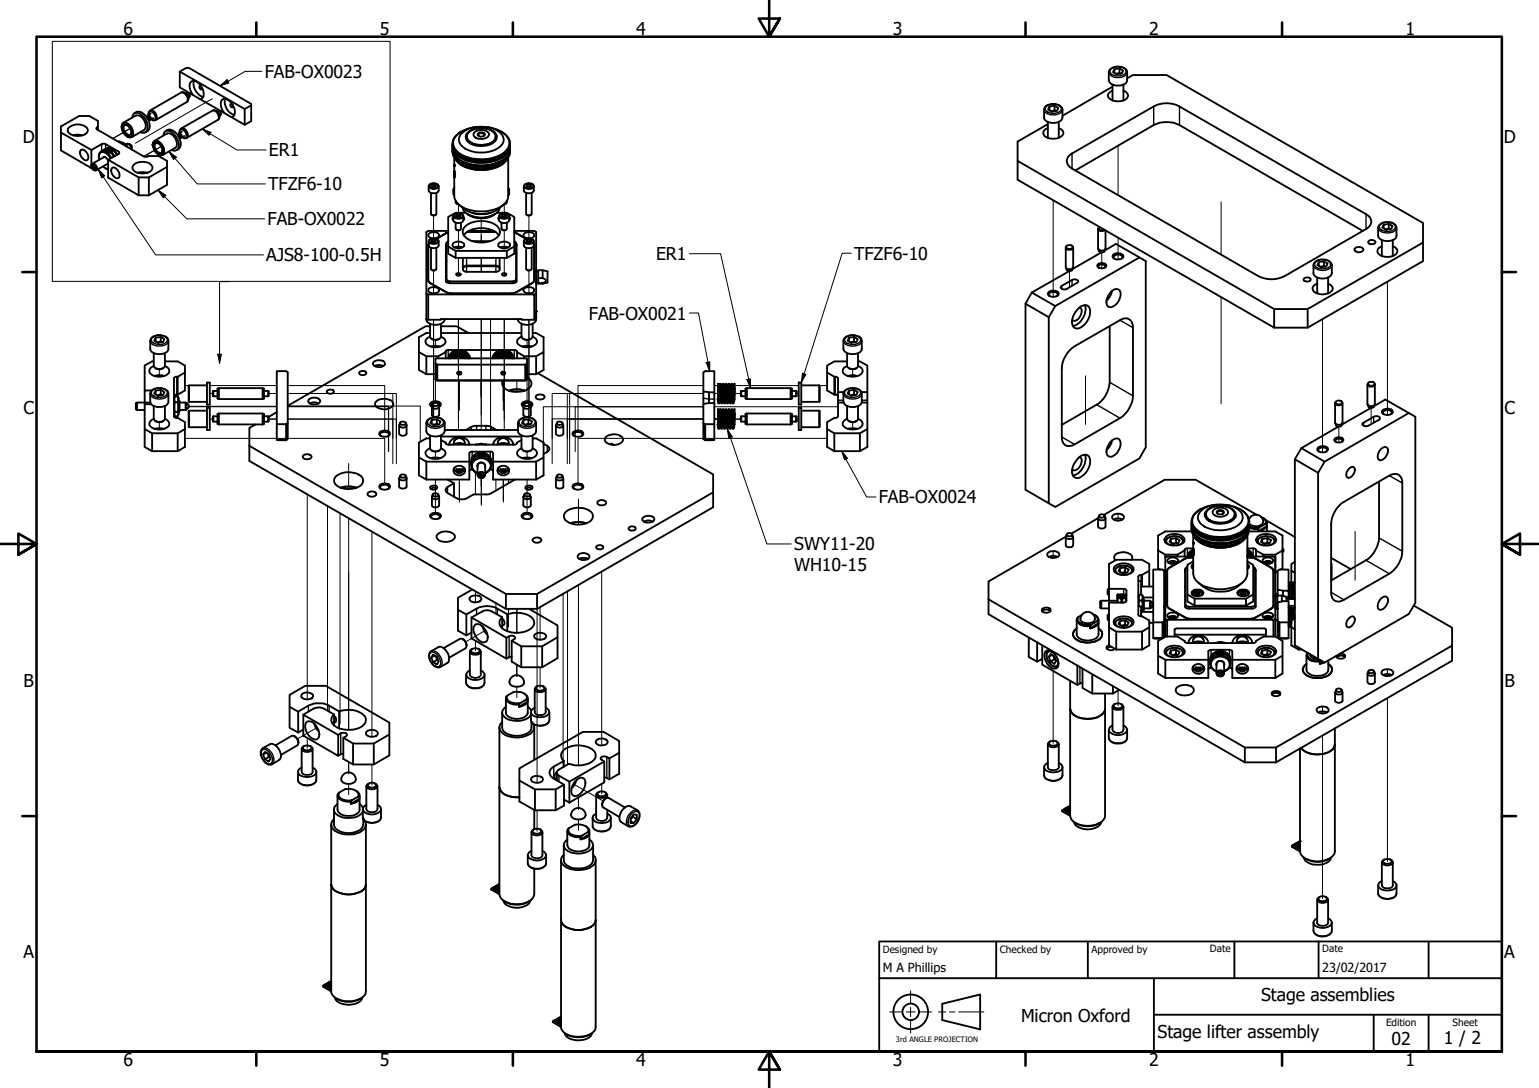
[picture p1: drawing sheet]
<svg xmlns="http://www.w3.org/2000/svg" width="420mm" height="297mm" viewBox="0 0 420 297" stroke-linecap="round" stroke-linejoin="round" font-family="sans-serif">
<defs><g id="words">
<g font-size="4.8">
<text x="33.7" y="9.6">6</text>
<text x="103.7" y="9.6">5</text>
<text x="173.7" y="9.6">4</text>
<text x="243.7" y="9.6">3</text>
<text x="313.7" y="9.6">2</text>
<text x="383.7" y="9.6">1</text>
<text x="72.3" y="21.3">FAB-OX0023</text>
<text x="6.2" y="38.9">D</text>
<text x="410.5" y="38.9">D</text>
<text x="73.4" y="42.7">ER1</text>
<text x="73.2" y="52">TFZF6-10</text>
<text x="73" y="61.5">FAB-OX0022</text>
<text x="72.7" y="71.4">AJS8-100-0.5H</text>
<text x="179.1" y="71">ER1</text>
<text x="233.2" y="70.9">TFZF6-10</text>
<text x="160.7" y="87.2">FAB-OX0021</text>
<text x="6.4" y="113.1">C</text>
<text x="410.7" y="113.1">C</text>
<text x="239.9" y="137.4">FAB-OX0024</text>
<text x="216.8" y="150.2">SWY11-20</text>
<text x="216.8" y="156">WH10-15</text>
<text x="6.4" y="187.4">B</text>
<text x="410.7" y="187.4">B</text>
<text x="6.4" y="261.7">A</text>
<text x="410.7" y="261.7">A</text>
<text x="344.3" y="273.4">Stage assemblies</text>
<text x="278.8" y="279">Micron Oxford</text>
<text x="316" y="283.4">Stage lifter assembly</text>
<text x="379.9" y="285.3">02</text>
<text x="394.2" y="285">1 / 2</text>
<text x="33.7" y="290.9">6</text>
<text x="103.7" y="290.9">5</text>
<text x="173.7" y="290.9">4</text>
<text x="243.7" y="290.9">3</text>
<text x="313.7" y="290.9">2</text>
<text x="383.7" y="290.9">1</text>
</g>
<g font-size="3.4">
<text x="241" y="265.4">M A Phillips</text>
<text x="361" y="265.5">23/02/2017</text>
</g>
<g font-size="2.7">
<text x="241" y="260.1">Designed by</text>
<text x="273" y="260.1">Checked by</text>
<text x="298" y="260.1">Approved by</text>
<text x="330.3" y="260">Date</text>
<text x="361" y="260">Date</text>
<text x="378.4" y="280.1">Edition</text>
<text x="396.6" y="280.1">Sheet</text>
</g>
<text font-size="2" x="244.6" y="284.5">3rd ANGLE PROJECTION</text>
</g></defs>
<!-- layer: Tweak Trail (ISO) -->
<g fill="none" stroke="#000" stroke-width=".27">
<path d="M35.5 35.1l-4.7 2.7M40.8 32l-.5 .3M44 40l-4.8 2.7M49.3 36.9l-.5 .4M58 27l-21 12.1M305.2 39.8v13.5M118.4 58.9v6.1M125.2 55.7v2.5M131.4 59.6v6.6v-2M137.7 55.7v2.5M144.4 58.9v6.1M287.5 54.7v26.4"/>
<path d="M333.4 55.1v14.4M118.4 73.8v6.3M125.2 70.4v4.9M125.2 62.9v4.9M131.4 70.4v3.8M137.7 70.4v4.9M137.7 62.9v4.9M144.4 73.8v6.3M292 74v4.5M300.8 68.9v4.4M305.2 64.9v6M378.8 76.9v36.4"/>
<path d="M118.4 87.3v26.7M118.9 92.8v2M125.2 87.1v30.3M131.4 87.1v30.2M133.9 87.1v30.3M137.7 87.1v30.3M143.9 92.8v2M144.4 87.3v26.7M333.4 81.1v29.1M361.1 87.1v36.4M43.5 100.8v2.1M43.5 115.3v2"/>
<path d="M50.5 119.7h54.5v12.2M50.5 105.3h1.1M51.6 111h24M51.6 110.9h24M57.3 114.4h.8M57.3 107.4h.8M57.3 105.3h18.3M73.3 114.4h2.3M73.3 107.4h2.3M78.5 111h27.5v12.3M78.5 110.9h36.2v9.7M78.5 110.9h27.6v12.3"/>
<path d="M78.5 105.3h26.5v12.2M107.3 119.7v-12.3h-28.8h29.7v12.3M118.9 103.6v5.9M125.4 109.3v-5.4v5.7M125.4 103.9v8.1M131.3 103.9v4.5M137.4 109.3v-5.4v5.7M137.4 103.9v8.1M141.1 103.9v3.1M143.9 103.6v5.9M192 107.4h-36.5v12.3M192 107.4h-37.1v12.3"/>
<path d="M192 107.4h-41.3v12.3M192 114.3h-41.3v12.3M192 105.3h-34.2v12.2M195 111h33.8M195 114.4h1M195 107.4h1M195 114.3h1M195 105.3h1M196.2 105.3h.1M196.3 114.4h.3M196.3 107.4h.3M196.3 114.3h.3"/>
<path d="M196.9 105.3h.3M197 114.4h.4M197 107.4h.4M197 114.3h.4M197.7 105.3h.2M197.8 114.4h.4M197.8 107.4h.4M197.8 114.3h.4M198.4 105.3h.3M198.6 114.4h.4M198.6 107.4h.4M199.3 105.3h.2"/>
<path d="M199.4 114.4h.4M199.4 107.4h.4M200 105.3h.3M200.2 114.4h.1M200.2 107.4h.1M200.5 114.4h1.7M200.5 107.4h1.7M200.5 105.3h17.6M217.5 114.4h.6M217.5 107.4h.6M223.6 105.3h2.2M225.8 119.7h-68v12.2"/>
<path d="M232.8 100.8v2.1M232.8 115.3v2M296.4 102.6v13.3M365.5 116.4v4.4M374.3 111.4v4.4M83.9 134.9v56M89.4 138.2v55.9M95.2 126.5v7M107.3 126.6v-12.2h-28.8h29.7v12.2M118.9 123.3v2M118.9 130.9v9M125.4 130.9v6.2"/>
<path d="M129.8 128.9v6.1M131.4 132.8v-2.3v7.3M131.4 130.5v7.4M135.4 130.9v3M137.4 136.5v-5.6v6.2M138.8 130.9v1M143.9 123.3v2M143.9 130.9v9M148.3 120.8v-9.8h43.7h-35v12.3M154.9 126.6v-12.2h37.1h-36.5v12.2M157.9 136.3v6.9M92.8 140.1v57.5"/>
<path d="M95.2 141.5v57.8M101.5 145.1v56.1M157.9 159.7v49.3M164.3 156v47.5M287.5 150.7v1.6M305.2 140.4v1.8M370 145.1v13.3M129.8 161.4v3.1M129.8 174.9v2.8M132.6 172.1l-5.5 3.1M135.4 164.6v3M138.8 166.2v4.9"/>
<path d="M141.1 166.2v6.6M146.6 166.2v47.5M147.4 165.7v9M153.7 162.1v47.4M154.9 161.4v47.4M86.6 198.6l-5.4 3.1M141.1 181.5v3.2M141.1 187.5v2.9M147.4 182.2v5.7M287.5 183.2v19.7M305.2 188.5v4.2M361.1 193.1v1.7"/>
<path d="M378.8 182.9v1.7M378.8 190.5v44.7M83.9 201.4v2.8M95.2 207.9v3.4M95.2 214v3M101.5 208.7v5.7M156.5 214l8.2 4.7M157.9 217.7v3.3M164.3 214v2.7M361.1 200.8v44.5M146.6 221.2v5.7M157.9 223.7v3"/>
</g>
<!-- layer: Visible (ISO) -->
<g fill="none" stroke="#000" stroke-width=".51">
<path d="M49.1 19.5l1.8-1h.7l17 9.9v4.7l-1.8 1-17.7-10.2zM49.1 19.5l17.7 10.3 1.8-1M303.2 18.8a3.5 3.5 0 0 1 4.3 .2l.2 .7v2.3a2.07 2.07 0 0 1-2.5 1.4 2.21 2.21 0 0 1-2.5-1.4v-2.3zM304.2 18.9l1.4-.2 1 .6-.3 .8-1.4 .2-1.1-.6zM304.2 18.9v1M305.6 19.9l-1 .2M305.6 19.9l.3 .2M305.6 18.7v1.2M16.6 36.2l8.4 4.7M18.9 34.8a3.6 3.6 0 0 1 5 .4 1.65 1.65 0 0 1-2 1.9h-.7a2.41 2.41 0 0 1-2.7-1.6zM19.9 36.9l1.3-.1 1.3 .1M26.7 35.5v-2.5l-2.3-1.3h-2.8l-5 2.8v6.6l8.4 4.8"/>
<path d="M26.7 34.7l-.4 .3 .2 .4 12.7 7.3 .6 .1 .7-.2h2.8l2.3 1.3v6.6l-5 2.8M32.4 38.7l.2-.1 1.1 .4 1.1 1.1M33.2 34.7a.96 .96 0 0 1 .3-1 .96 .96 0 0 1 1.1-.1 2.81 2.81 0 0 1 1.4 3.8l-.8 .1-.5-.2M33.6 33.8a2.48 2.48 0 0 1 2.5 3.1 1.19 1.19 0 0 1-1.1 .6 1.19 1.19 0 0 1-1-.9 2.14 2.14 0 0 1-.4-2.8zM33.7 33.5l3.4-2a2.62 2.62 0 0 1 2.3 4l-3.5 2M33.9 34.1a2.01 2.01 0 0 1 1.7 2.8 1.2 1.2 0 0 1-1.7-.8 1.46 1.46 0 0 1 0-2zM34.5 39.7l-.2 .2M34.7 34.2l-.7-.1a1.88 1.88 0 0 0 1.2 2.8l.6-.3 .1-.4M34.9 39.2l.7 .5 .3 .7v.4l-.2-.8a.86 .86 0 0 0-1.4-.5M35.3 39.4l.6 .4v.7M36.1 32.1a1.25 1.25 0 0 1 .7-1.3 1.25 1.25 0 0 1 1.5 .3 4 4 0 0 1 1.8 4.6 1.2 1.2 0 0 1-1.7 .4M36.7 30.9a2.03 2.03 0 0 1 2.9 .6 3.8 3.8 0 0 1 1 4l-.8 .6"/>
<path d="M40.2 31.8l.1-.1a.62 .62 0 0 1 .6 .3 .62 .62 0 0 1-.1 .7 .79 .79 0 0 1-.6-.9zM40.2 31.9l.1-.4h.4a.81 .81 0 0 1 .3 1.3l-.4-.2M40.4 31.7l.4 .2 .2 .4-.2 .3-.4-.2-.1-.5zM40.4 31.7h.2M40.6 31.4l-.1-.5a.6 .6 0 0 1 .4-.5 .6 .6 0 0 1 .6 .1l.4 .3a1.2 1.2 0 0 1 .1 2.1l-.7-.3M40.7 30.5a.75 .75 0 0 1 1.1-.2 1.92 1.92 0 0 1 .8 2.4l-.6 .2M40.7 31.8l-.3 .1v.5M40.8 31.9l-.2-.2-.3 .2M40.8 32.4v.2M40.9 32.1l-.3 .2 .2 .1M41 32.2l-.2 .2M41 30.1l8.5-4.8a1.81 1.81 0 0 1 1.5 2.6l-8.5 4.9"/>
<path d="M41.1 31l-.8 .5M41.7 39.6v-.1a1.04 1.04 0 0 1 .6-1.1 1.04 1.04 0 0 1 1.3 .4 2.68 2.68 0 0 1 .9 3.5l-.7 .1-.6-.3M41.8 32.2l-.8 .5M42 38.8a1.6 1.6 0 0 1 2.3 1.1 1.48 1.48 0 0 1-.4 2.4 2.58 2.58 0 0 1-1.9-3.5zM42.2 38.5l3.4-2.1a2.8 2.8 0 0 1 2.5 3.7l-3.7 2.2M42.2 39.1a1.57 1.57 0 0 1 2 1.3 1.03 1.03 0 0 1-.6 1.6 2.1 2.1 0 0 1-1.4-2.9zM43.2 39.2l-.7-.1a1.74 1.74 0 0 0 1.6 2.6l.2-.6M44.6 37a1.29 1.29 0 0 1 .7-1.2 1.29 1.29 0 0 1 1.4 .2 4.1 4.1 0 0 1 1.9 4.6 1.2 1.2 0 0 1-1.7 .3M45.2 35.8a2.03 2.03 0 0 1 2.9 .6l.8 1.2a2.28 2.28 0 0 1-.7 3.4M48.8 36.6l.2-.1a.7 .7 0 0 1 .3 1.1l-.2-.1a.71 .71 0 0 1-.3-.9zM48.9 36.6l.4 .2 .2 .4-.2 .3-.4-.2-.2-.5zM48.9 36.6h.1"/>
<path d="M49 36.2l.1-.7a1.19 1.19 0 0 1 1.8 1.1v.8l-.2 .2-.6 .1-.3-.2M49.1 35.5a1.01 1.01 0 0 1 1.1-.4 1.01 1.01 0 0 1 .8 .8 1.02 1.02 0 0 1 .4 1.1 1.02 1.02 0 0 1-.9 .8M49.1 36.7l-.2 .2 .2 .3-.2 .1M49.3 36.8l-.3-.2-.1 .3-.2-.1 .1-.4h.3a.81 .81 0 0 1 .3 1.2l-.3-.1M49.3 37l-.2 .2 .2 .1M49.4 37.1l-.1 .4M49.5 35l8.5-4.8a1.85 1.85 0 0 1 1.7 2.4l-8.7 5M49.7 25.2a1.63 1.63 0 0 1 1.5 .8 1.63 1.63 0 0 1-.1 1.7M49.7 35.9l-.9 .5M50.4 37.1l-.9 .5M50.7 25.4a.73 .73 0 0 1 .9 .4 .73 .73 0 0 1-.2 .9M51.3 25.4l.5 .9"/>
<path d="M52.7 26a3.4 3.4 0 0 1-.7-3.5 1.43 1.43 0 0 1 2.2 .2 3.1 3.1 0 0 1 .9 4.3l-.4 .1M53 22.1a3.8 3.8 0 0 0 2.5 4.4M54.4 23.6l.3-.1 .2 .2 .2 .7h-.4zM58.2 30.1a1.61 1.61 0 0 1 1.4 2.5M59.2 30.4a.7 .7 0 0 1 .9 .3 .7 .7 0 0 1-.2 .9M59.8 30.3l.3 .2 .2 .7M61.2 30.8a3.4 3.4 0 0 1-.7-3.4 1.38 1.38 0 0 1 2.2 .2 3 3 0 0 1 .9 4.3l-.4 .1M61.5 27a3.8 3.8 0 0 0 2.5 4.4M63 28.4l.6 .4-.2 .5a.61 .61 0 0 1-.4-.9zM66.8 29.8v4.3M123.5 39.9a4 4 0 0 0 3.2 4.3 12 12 0 0 0 11-.9 3.5 3.5 0 0 0 1.6-3.4M123.5 39.7a4.2 4.2 0 0 0 2.9 3.7 12.6 12.6 0 0 0 10.9-.4 4.1 4.1 0 0 0 2-3.3"/>
<path d="M123.5 39.2a3.8 3.8 0 0 0 2.3 3.6 11.9 11.9 0 0 0 11.9-.6 3.4 3.4 0 0 0 1.6-3M125.9 35.9l-.1 .1a3.4 3.4 0 0 0-1.9 4.6 8.5 8.5 0 0 0 7.5 3.1 8.5 8.5 0 0 0 7.5-3.1 2.94 2.94 0 0 0-1.2-4l-.9-.7M125.9 36.5a8.8 8.8 0 0 1 10.8-.1 2.43 2.43 0 0 1-.8 4.1 9.1 9.1 0 0 1-9.5-.4 2.37 2.37 0 0 1-.5-3.6zM127.4 37.3a2.62 2.62 0 0 0 3.1 2.3l.9 .1a3.4 3.4 0 0 0 3.9-2.3v-.1M127.6 36.3a6.3 6.3 0 0 1 7.4-.2 1.91 1.91 0 0 1 .6 1.9 1.91 1.91 0 0 1-1.6 1.4 6 6 0 0 1-6.6-1.1 1.57 1.57 0 0 1 .2-2zM128.1 36.1a5.5 5.5 0 0 1 7 .5 1.94 1.94 0 0 1-1.6 2.6 5.4 5.4 0 0 1-5.9-1.2 1.44 1.44 0 0 1 .5-1.9zM129.4 36.2a2.92 2.92 0 0 1 4 .1 1.18 1.18 0 0 1-1.2 1.5l-.6 .2a2.3 2.3 0 0 1-2.3-1.1zM129.9 34.7a7.3 7.3 0 0 0-6.1 3.4 3.8 3.8 0 0 0 2.9 4.5 11.8 11.8 0 0 0 11-1 3.1 3.1 0 0 0-.3-5.4 9 9 0 0 0-4.6-1.5M130.6 36.4a1.16 1.16 0 0 1 1.8 .4 1.27 1.27 0 0 1-2 0zM130.7 37.1l-.1-.2a.88 .88 0 0 1 .8-.5 .88 .88 0 0 1 .8 .5l-.2 .2M285.2 29.3a3.3 3.3 0 0 1 4.8 .3l.1 2.5a2.91 2.91 0 0 1-4.3 1l-.4-.2-.3-.8v-2.1zM286.1 35a1.37 1.37 0 0 0-1.3 1.4 1.37 1.37 0 0 0 1.4 1.3 3.1 3.1 0 0 0 4.1-1.3 1.53 1.53 0 0 0-1.2-1.4"/>
<path d="M286.1 33.3v4.3M286.5 29.1l1.4-.2 1 .5-.4 .9-1.4 .2-1-.6zM286.5 29.1v1M287.9 30.1l-1 .2M287.9 30.1l.3 .2M287.9 28.9v1.2M289.1 33.3v4.3M303.7 24.8a1.27 1.27 0 0 0-1.2 1 1.27 1.27 0 0 0 .8 1.4 3.7 3.7 0 0 0 4.5-.7 1.3 1.3 0 0 0-1.1-1.7M303.7 23.7l-13.6 7.9M303.7 23.1v4.3M306.7 23.1v4.3M307.7 21.4l1.6-.9h9.2l70 40.4v5.3l-31.5 18.2h-9.1l-70.1-40.5v-5.2l8.3-4.8"/>
<path d="M22.1 40.9a1.81 1.81 0 0 1 2 2.1 .67 .67 0 0 1-.2 .7 .67 .67 0 0 1-.7 0l-.4-.2a1.94 1.94 0 0 1-.7-2.6zM25 45.1l.3-.4a1.24 1.24 0 0 1 1 1.8h-.5M25 45.8v-4.9l3-1.7h.6l3.8 2.2 .2 .3-.2 .3-2.9 1.6v4.9l8.3 4.8M25.1 45a.9 .9 0 0 1 .9 .5 .9 .9 0 0 1-.1 1 .98 .98 0 0 1-.8-1.5zM25.1 45.3l.2-.2 .5 .3 .2 .6-.2 .3-.7-.5zM25.3 45.3l.2-.1-.3 .4 .3 .5h.5l-.2 .1M25.5 46.1l.5-.2-.3 .2M25.6 45.3l-.3 .2M25.7 45.3l-.5 .3M25.8 45.4l-.5 .2M25.9 45.7l-.4 .2M27 42.8a1.22 1.22 0 0 1 .5-1.4 1.22 1.22 0 0 1 1.5 .2l1.4 1.5"/>
<path d="M28.1 43l.2-.2a1.25 1.25 0 0 1 1.2 1.2M28.1 45.5l1.4 .7M28.4 40.9a1.95 1.95 0 0 1 3.2 .8l.3 .6M28.8 43l-.5-.1-3 1.8M28.8 41v.1a1.21 1.21 0 0 0 1.5 .5l.8 1.1M28.8 46l.7 .3M29 40.9l-.8 .1-.6 .4M29 40.9a.9 .9 0 0 1 1.5 .2l-.4 .4a.74 .74 0 0 1-1.1-.6zM29 40.9l-.2 .3 .2 .3M29.1 40.8l-.8 .1M29.1 41l.4-.2h.6l.1 .3-.4 .3-.5-.1zM29.1 40.8l-.1 .1"/>
<path d="M29.5 44.5l-3.2 2M29.5 44.6l-.4 .3M29.5 40.6a.63 .63 0 0 1 .8-.1 .63 .63 0 0 1 .2 .8M29.5 40.8v.5M29.5 43.6l8.3 4.8M30.1 40.8v.5M30.2 43.2l-.4-.5a1.73 1.73 0 0 0-2.4-.9 1.69 1.69 0 0 0-.3 1.8M30.3 40.8l.3 .3-.1 .5M30.5 41.5l.7 1.2M30.5 40.6l.9 .7 .5 .9M30.5 41.6l-.1 .1M30.5 41.6v.3"/>
<path d="M30.6 45.8a1.81 1.81 0 0 1 2 2.1l-.2 .7a1.81 1.81 0 0 1-2-2.1zM36.5 45a3.6 3.6 0 0 1 5 .4 1.64 1.64 0 0 1-1.9 1.9 3.2 3.2 0 0 1-3.3-1.1l-.2-.4zM37.6 47.2l1.3-.2 1.4 .2M37.8 48.4v4.9h2.8M37.8 48.4h2.8v4.9M45.6 45.6l-5 2.8M117.3 50.3a1.66 1.66 0 0 1 2.5 .5v1.2a1.59 1.59 0 0 1-2.8 0v-1.3zM117.7 52.6v5.8l.5 .4 .7-.1 .2-.3v-5.8M117.9 58.7l.3 .2 .7-.2M117.9 50.5l.7-.2 .5 .4-.2 .3-.7 .2-.5-.4zM117.9 50.5v.5M118.6 50.8l-.7 .2"/>
<path d="M118.6 50.3v.5M118.6 50.8l.2 .2M123.5 40.9a3.7 3.7 0 0 0 2.3 3.7 12.1 12.1 0 0 0 11.9-.5 3.5 3.5 0 0 0 1.6-3.2M123.5 40.8a4.5 4.5 0 0 0 3.9 4.1 11.7 11.7 0 0 0 10.6-1.5 3.1 3.1 0 0 0 1.3-2.6M123.8 59.2a.64 .64 0 0 0 0 1M123.8 41.8a6.2 6.2 0 0 0 5.2 3.4 10.9 10.9 0 0 0 9.2-2.2l.8-1.2M123.8 40.8a5.7 5.7 0 0 0 4.2 3.1 11.6 11.6 0 0 0 9.5-1.2l1.2-1.2 .3-.7M124 44.9v.4M124 45.3v2.5M124 46.8v1M124 45v.3M124 46.9v.9"/>
<path d="M124 51.3a1.89 1.89 0 0 0-.2 1.8l.2 .2M124 58.5a1.62 1.62 0 0 1 2.5 .5v1.1a1.59 1.59 0 0 1-2.7 0v-1.1zM124 43v1.9M124.1 47.3v1.2v-.2M124.1 47.4v1M124.4 43.5a8 8 0 0 0 7 2.9 8 8 0 0 0 7-2.9M124.4 54.8l.1 .6 .5 .3M124.5 43.6a9.1 9.1 0 0 0 8.7 2.7 7 7 0 0 0 5.1-2.7M124.6 55.5l.5 .2M124.7 58.6l.6-.1 .6 .3-.2 .4-.7 .1-.5-.3zM124.7 58.6v.5l.6-.1M125.3 55.9a8.5 8.5 0 0 0 12.1 0"/>
<path d="M125.3 59l.2 .2M125.3 58.5v.5M125.8 44.6a11.9 11.9 0 0 0 11.2 0M126.3 56.8a4 4 0 0 0 3.6 2.5 6.5 6.5 0 0 0 6.4-2l.2-.5M126.5 59.2a.64 .64 0 0 1 0 1M127.1 58.1h-2.7l-2 1.1v8.1l2 1.2M127.6 58.5a6.7 6.7 0 0 0 7.5 0M127.8 58.5a7.2 7.2 0 0 0 7.2 0M128.8 58.1l1.7 .4h1.8l1.7-.4M135.6 58.1h2.8l2 1.1v8.1l-2 1.2h-14M136.3 59.2a.64 .64 0 0 0 0 1M136.5 58.5a1.66 1.66 0 0 1 2.5 .5v1.1a1.59 1.59 0 0 1-2.7 0v-1.2z"/>
<path d="M137.1 58.6l.7-.1 .6 .3-.2 .4-.7 .1-.5-.3zM137.1 58.6v.5M137.8 59l-.6 .1M137.8 59l.2 .2M137.8 58.5v.5M138.2 55.5l-.5 .2M138.4 54.8l-.1 .6-.6 .3M138.7 43v10.5a4 4 0 0 1-3 3.4 11.2 11.2 0 0 1-10.3-.9 3.5 3.5 0 0 1-1.4-2.5v-5.6M138.7 51.3a1.89 1.89 0 0 1 .2 1.8l-.2 .2M139 59.2a.64 .64 0 0 1 0 1M143.3 50.3a1.62 1.62 0 0 1 2.4 .5v1.2a1.58 1.58 0 0 1-2.7 0v-1.2zM143.6 52.6v5.8l.6 .4 .6-.1 .4-.3v-5.8"/>
<path d="M143.8 58.7l.4 .2 .7-.2M143.9 50.5l.7-.2 .5 .4-.2 .3-.7 .2-.5-.4zM143.9 50.5v.5l.7-.2M144.6 50.8l.2 .2M144.6 50.3v.5M277.8 43.9v5.2l70.1 40.4h9.1l31.5-18.2v-5.1M292 42.3l23-13.2a7.4 7.4 0 0 1 7 0l50.9 29.4a2.14 2.14 0 0 1 1.5 2 2.14 2.14 0 0 1-1.5 2l-22.3 12.9a7.9 7.9 0 0 1-7 0l-50.9-29.4a2.18 2.18 0 0 1-.7-3.7zM293.6 46.5l21.4-12.4a7.9 7.9 0 0 1 7 0l50 28.9M116.9 76.4l.6 .9 4.3 2.4M117 66.5v10.3l.5 .5 4.2 2.4M117 66.6l-.1 .4M117.2 65.5a1.56 1.56 0 0 1 2.6 .4v1.1a1.59 1.59 0 0 1-2.8 0z"/>
<path d="M117.2 78.7l.9-.3a1.19 1.19 0 0 1 1.7 1.2 2.23 2.23 0 0 1-2.8 0v-.7zM117.7 67.7v5.7l.5 .4 .7-.1 .2-.3v-5.7M117.9 73.7h1M117.9 65.5l.7-.1 .5 .2-.2 .4-.7 .2-.5-.3zM117.9 65.5v.5M118 65.1a.89 .89 0 0 1-.9-1.3 1.96 1.96 0 0 1 2.8 .3 1.09 1.09 0 0 1-1.2 1M118.6 65.9l-.7 .1M118.6 65.9l.2 .2M118.6 65.4v.5M121.7 71.3h.2M121.7 63.7l-2.5 1.5M121.8 79.7l1.4 .4"/>
<path d="M121.9 76.2a.85 .85 0 0 0 1 .6h17l.7-.2 .3-.4M121.9 66.4v10.6M121.9 66.4l-.2 .3v10a.95 .95 0 0 0 1 .6h17.3a.95 .95 0 0 0 1-.6l-.1-10.3M121.9 66.9l-.2 .3M122.4 63.4l-.7 .3M122.4 63h-5.5l-.5 .4v23.6M122.4 65.9l-.5 .5M122.4 63.5l-.6 .2M122.4 67.3v2l2 1.1h14l2-1.1v-2M123.6 66.5a2.25 2.25 0 0 1 3.1 0v.4a1.96 1.96 0 0 1-2.8 .6l-.4-.6zM124 67.5l.9-.1 1.3 .1M124.4 60.8v1.6a.81 .81 0 0 0 .7 .5 .81 .81 0 0 0 .8-.5v-1.6"/>
<path d="M124.4 68.5v1.9M124.6 74.7l.2-.1a.71 .71 0 0 1 1 .3 .63 .63 0 0 1-.7 .4 .63 .63 0 0 1-.5-.6zM124.6 62.7l.4 .2 .7-.2M124.8 67.8h.6M126.4 73.3a.95 .95 0 0 1 1-.6h8a.95 .95 0 0 1 1 .6M126.4 70.4v3.2l.3 .4 .7 .2h8l.7-.2 .3-.4v-3.2M126.4 73.1l.3-.4 .7-.2h8l.7 .2 .3 .4M126.6 64.2a6.5 6.5 0 0 1 7.1-1.6 4.3 4.3 0 0 1 2.5 1.6M126.7 62.2a7.1 7.1 0 0 1 8.9-.6 2.11 2.11 0 0 1-.6 3.7 7.2 7.2 0 0 1-8.3-.9 1.81 1.81 0 0 1 0-2.2zM127.4 63.4h7.9M127.9 63h7M128.9 65.8h5"/>
<path d="M136.1 66.5l.3-.2a2.39 2.39 0 0 1 2.8 .2l.1 .4a1.96 1.96 0 0 1-2.9 .6l-.3-.3zM136.5 67.5l.9-.1 1.3 .1M136.9 60.8v1.6a.81 .81 0 0 0 .7 .5 .81 .81 0 0 0 .8-.5v-1.6M137.1 74.7h1.1a.54 .54 0 0 1-.6 .6 .54 .54 0 0 1-.5-.6zM137.1 62.7l.4 .2 .7-.2M137.4 67.8h.5M138.4 68.5v1.9M140.4 63h5.5l.5 .4v23.6l-.5 .3M140.4 63.4l.6 .3M140.4 65.9l.5 .5M140.4 63.5l3.2 1.7M140.9 66.9l.1 .3"/>
<path d="M140.9 69.1l.1 .1M140.9 66.4v10.6M143.1 65.5a1.53 1.53 0 0 1 2.6 .4v1.1a1.58 1.58 0 0 1-2.7 0zM143.3 78.7l.8-.3a1.37 1.37 0 0 1 1.8 .8 1.59 1.59 0 0 1-2.3 .8 .76 .76 0 0 1-.6-1.1zM143.6 67.7v5.7l.6 .4 .6-.1 .4-.3v-5.7M143.8 73.7h1.1M143.9 65.5l.7-.1 .5 .2-.2 .4-.7 .2-.5-.3zM143.9 65.5v.5M144 65.1a1.09 1.09 0 0 1-1.1-1 1.84 1.84 0 0 1 3 0 1.09 1.09 0 0 1-1.1 1M144.6 65.9l-.7 .1M144.6 65.4v.5M144.6 65.9l.2 .2"/>
<path d="M145.7 66.5l.1 10.3-.5 .5-4.3 2.4-1.4 .4h-16.5l-1.4-.4M145.7 66.6l.2 .4M145.9 76.4l-.6 .9-4.7 2.6-1 .2M146.4 77.3h.1M146.4 73.8h.1M146.4 73.8v3.5M146.4 77.1h.5M146.4 74h.5M146.9 77.3h1.2v.2h-1.2zM148.1 73.8h-1.2v3.5M148.1 73.8v2.1h-1.2M148.1 75.9l.9 .5-.2 .5-.7 .4"/>
<path d="M148.1 73.8l1.4 .3v3l-1.4 .4M281.7 79.9l-1.7 3v50.8l6.3 3.7v-50.8l-6.3-3.7M281.7 79.9l6.4 3.7M286.3 79.7l.4-.2a1.87 1.87 0 0 1 2.4 .6 1.67 1.67 0 0 1-2.6 .7l-.4-.6zM289.6 78.2l3.4-1.9h.8l.6 .5-.3 .4-3.1 1.8-1.1-.1-.3-.2zM291 67.6v5.3a1.19 1.19 0 0 0 2 0v-5.3M291 73.1l.2 .5a.95 .95 0 0 0 1.5 0l.2-.5M291 67.4a.96 .96 0 0 0 .9 .9 .96 .96 0 0 0 1-.8v-.1M291.1 67.2l.4-.2a1.07 1.07 0 0 1 1.4 .5 1.08 1.08 0 0 1-1.9-.1zM291.9 74l-10.2 5.9M299.7 72.2a1.54 1.54 0 0 1 2.4 .4 1.5 1.5 0 0 1-2.6 0zM299.8 62.5v5.4a1.19 1.19 0 0 0 2 0v-5"/>
<path d="M299.8 67.9l.4 .9 .3 .1 .9-.1 .4-.9M299.9 62.2a.99 .99 0 0 0 .7 1 .99 .99 0 0 0 1.1-.3M300 73.1l-.2-.2a1 1 0 0 1 1-.7 1 1 0 0 1 1 .7l-.2 .2M300.2 62l-.3 .4a1.09 1.09 0 0 0 1.6 .3M300.7 68.9l-7.9 4.6M301.6 68.4l3.1-1.8 6.4 3.7M303.5 79.5a1.34 1.34 0 0 1 1.5-.6 1.34 1.34 0 0 1 .9 1.3 3.6 3.6 0 0 1-2.9 3.7 1.68 1.68 0 0 1-.7-2.6zM303.6 79.4l-.7 1.7-.8 .9M304 69.5a1.66 1.66 0 0 1 2.7 .7 1.94 1.94 0 0 1-3-.1zM304.3 70.7l-.3-.5a1.52 1.52 0 0 1 2.5 0l-.3 .5M356 76.1l.6-.4a.91 .91 0 0 1 1.2 .7 1.18 1.18 0 0 1-1.9-.2zM358.8 71.7a3.2 3.2 0 0 1 4.7 .4l.1 2.5a2.86 2.86 0 0 1-4.3 1l-.7-.6v-.4v-2.2z"/>
<path d="M359.6 77.5a1.34 1.34 0 0 0-1.3 1.4 1.34 1.34 0 0 0 1.4 1.2 3.7 3.7 0 0 0 4-.9 1.27 1.27 0 0 0-1.1-1.7M359.6 75.7v4.4M360 71.6l1.4-.2 1.1 .5-.4 .9-1.4 .1-1-.5zM360 71.6v1M361.4 72.6l-1 .2M361.4 72.6l.4 .2M361.4 71.4v1.2M362.6 75.7v4.4M369.8 67.9a1.58 1.58 0 0 1 2.4 .2 1.39 1.39 0 0 1-1.2 .8 1.39 1.39 0 0 1-1.2-.8zM373.6 65.8a1.31 1.31 0 0 1 1.9 .2 1.16 1.16 0 0 1-2 .1zM376.7 61.3a3.1 3.1 0 0 1 4.5 .5l.1 2.6a2.17 2.17 0 0 1-2.5 1.4 2.32 2.32 0 0 1-2.6-1.4v-2.2zM377.3 67.2a1.37 1.37 0 0 0-1.3 1.5 1.37 1.37 0 0 0 1.4 1.3l1.4 .2a2.46 2.46 0 0 0 2.7-1.6 1.53 1.53 0 0 0-1.3-1.4"/>
<path d="M377.3 65.5v4.4M377.8 61.3l1.4-.2 1 .6-.4 .8-1.4 .2-1-.5zM377.8 61.3v1M379.2 62.3l-1.1 .3M379.2 62.3l.2 .3M379.2 61.1v1.2M380.2 65.5v4.4M41.2 92.4a3.4 3.4 0 0 1 4.6 0l.2 .7v2.1a2.17 2.17 0 0 1-2.5 1.5 2.17 2.17 0 0 1-2.5-1.5v-2.1zM42 99.9a1.37 1.37 0 0 0-1.2 1.5 1.37 1.37 0 0 0 1.4 1.3l1.3 .2a2.46 2.46 0 0 0 2.7-1.6 1.56 1.56 0 0 0-1.2-1.4M42 99.9a1.8 1.8 0 0 0 3 0M42 98.7h-.5l-2 1.1v6.8M42 96.4v3.5"/>
<path d="M42.5 92.2l1.4-.2 1 .6-.4 .8-1.4 .2-1-.6zM42.5 92.2v1.1M43.9 93.2l-1 .3M43.9 92v1.2M43.9 93.2l.2 .3M45 98.7h3.5l2 1.1v1.9M45 96.4v3.5M102.2 98.7l.9-.4a1.41 1.41 0 0 1 2 1.2 1.99 1.99 0 0 1-3.3-.3zM102.2 99.9l1-.2 1.4 .2M114.4 96.1l2 1.2v4.9M116.4 87a1.7 1.7 0 0 0 1.8 1.6l.7 .1a2.23 2.23 0 0 0 2.5-1.6M116.4 80.1l.5 .3"/>
<path d="M116.4 87l.5 .3M116.4 97.3h3.2M116.9 80.4h29v6.9h-3.5v-.2h-22v.2h-3.5zM117.4 89.1h-1.2l-37.7 21.7M117.4 91.9a1.25 1.25 0 0 0-1.2 1.1 1.25 1.25 0 0 0 .8 1.3 3.7 3.7 0 0 0 4.5-.6 1.38 1.38 0 0 0-1.1-1.8M117.4 88.4v3.5a1.68 1.68 0 0 0 3 0v-3.5M117.4 90.9h-1l-2 1.2v8.9l2 1.2M117.5 94.6l1.4-.2 1.3 .2M117.9 92.5l1 .3 1.1-.3M118.9 99.2v-1.4h25v1.4M119.4 99.6h24M120.4 89.1h4.3l3.2 1.8"/>
<path d="M120.4 90.9h22M121.7 96.1l-2.1 1.2v.5M122.4 97.8a3.1 3.1 0 0 1 2.7-2.3 3.1 3.1 0 0 1 3.1 1.7l.2 .6M122.5 97.8a3.2 3.2 0 0 1 2.9-1.8 3.2 3.2 0 0 1 2.9 1.8M122.8 97.8a2.87 2.87 0 0 1 2.6-1.6 2.87 2.87 0 0 1 2.6 1.6M123 97.8a2.93 2.93 0 0 1 4.8 0M123.4 97.8a2.99 2.99 0 0 1 4.1 0M124.1 97.3a2.64 2.64 0 0 1 2.7 0M124.1 97.8a3.1 3.1 0 0 1 2.7 0M124.1 97.8a2.75 2.75 0 0 1 2.8 0M125.2 96.6l-.7 .2M134.4 97.8a3.1 3.1 0 0 1 3-2.2 3.1 3.1 0 0 1 3 2.2"/>
<path d="M134.5 97.8a3.2 3.2 0 0 1 2.9-1.8 3.2 3.2 0 0 1 2.9 1.8M134.8 97.8a2.87 2.87 0 0 1 2.6-1.6 2.87 2.87 0 0 1 2.6 1.6M135 97.8a2.93 2.93 0 0 1 4.8 0M135.4 97.8a2.99 2.99 0 0 1 4.1 0M136.1 97.3a2.64 2.64 0 0 1 2.7 0M136.1 97.8a3.1 3.1 0 0 1 2.7 0M136.1 97.8a2.75 2.75 0 0 1 2.8 0M137.2 96.6l-.7 .2M141.2 96.1l-.1-.3-.4-.2h-18.6l-.4 .2v2M141.2 97.8v-1.7l1.9 1.2v.5M142.4 91.9a1.25 1.25 0 0 0-1.2 1.1 1.25 1.25 0 0 0 .8 1.3 3.6 3.6 0 0 0 4.5-.6 1.28 1.28 0 0 0-1.1-1.8M142.4 88.4v3.5a1.73 1.73 0 0 0 3 0v-3.5"/>
<path d="M142.6 94.6l1.3-.2 1.3 .2M142.8 92.5l1.1 .3 1.1-.3M143.1 97.3h3.3M145.4 90.9h1l2 1.2v4M146.4 97.3l2-1.2v4.9l-2 1.2M146.4 85v2.2a2.73 2.73 0 0 1-3.8 1.3 1.56 1.56 0 0 1-1.2-1.4M146.4 80.1l-.5 .3M146.4 97.3v4.9M230.5 92.4a3.4 3.4 0 0 1 4.6 0l.2 .7v2.1a2.17 2.17 0 0 1-2.5 1.5 2.32 2.32 0 0 1-2.5-1.5v-2.1zM231.3 98.7h-3.5l-2 1.1v1.9l2 1.2h.5l.5 .4v10.4l-.5 .4h-.5l-2 1.1v1.9l2 1.2h7l2-1.2v-7.2M231.3 99.9a1.37 1.37 0 0 0-1.2 1.5 1.37 1.37 0 0 0 1.4 1.3l1.3 .2a2.46 2.46 0 0 0 2.7-1.6 1.53 1.53 0 0 0-1.2-1.4M231.3 99.9a1.75 1.75 0 0 0 3 0"/>
<path d="M231.3 96.4v3.5M231.8 92.2l1.4-.2 1 .6-.4 .8-1.4 .2-1-.6zM231.8 92.2v1.1M233.2 93.2l-1 .3M233.2 92v1.2M233.2 93.2l.2 .3M234.3 98.7h.5l2 1.1v7.2M234.3 96.4v3.5M286.3 86.6l1.8-3 23-13.3 1.7 1v50.8l-1.7 3-23 13.3-1.8-1M286.6 80.9l-.2-.3a1.03 1.03 0 0 1 1.6-.9l.4 .2 .4 .5-.3 .5M292 95.6l1.4-1.1 12.4-7.1a2.17 2.17 0 0 1 2.4-.2 2.17 2.17 0 0 1 1.1 2.3v18.6a7.9 7.9 0 0 1-3.5 6.1l-12.4 7.1a2.13 2.13 0 0 1-2.5 .3 2.13 2.13 0 0 1-1-2.3v-18.7a7.6 7.6 0 0 1 2.1-5zM294.2 84.4a2.09 2.09 0 0 1 3-.7 4.4 4.4 0 0 1-1.9 5.6 1.53 1.53 0 0 1-1.8 .3 1.53 1.53 0 0 1-.8-1.7 5.1 5.1 0 0 1 1.5-3.5z"/>
<path d="M294.7 84a1.46 1.46 0 0 1 .2 2.3 1.51 1.51 0 0 1-2.2 1.1M296.2 83.3a4.7 4.7 0 0 1-3.3 5.6M303 89v15.4a7.9 7.9 0 0 1-3.6 6.1l-9.5 5.5M347.9 84.4v5.1M357 84.4v5.1M37.4 109.9v2M37.4 111.9h2.1M39.5 117.1l2 1.2v4.9M41 109.9h-3.6l-.3 .2v1.6l.3 .2M41.2 106.8a3.2 3.2 0 0 1 4.7 .3l.1 2.6a2.07 2.07 0 0 1-2.5 1.4 2.07 2.07 0 0 1-2.5-1.4v-2.2zM41.3 110.3h-1.8v11.7l2 1.2M41.4 106.6h-1.9v3.3"/>
<path d="M41.5 118.3h7M42 114.3a1.37 1.37 0 0 0-1.2 1.5 1.37 1.37 0 0 0 1.4 1.3l1.3 .2a2.46 2.46 0 0 0 2.7-1.6 1.75 1.75 0 0 0-1.2-1.4M42 114.3a1.8 1.8 0 0 0 3 0M42 110.9v3.4M42.2 102.7a3.6 3.6 0 0 1 2.6 0M42.2 117.1l1.3-.2 1.3 .2M42.4 114.9l.3 .1a1.6 1.6 0 0 0 1.9-.1M42.4 100.5l1.1 .3 1.1-.3M42.5 106.7l1.4-.3 1 .6-.4 .8-1.4 .3-1-.7zM42.5 106.7v1M43.9 107.7l-1 .2M43.9 107.7l.2 .2"/>
<path d="M43.9 106.4v1.3M45 110.9v3.4M47.5 113.1l.3 .4M47.8 108.2l-.2 .4 .2 1.2-.2 .7 .2 2-.2 .8 .2 .4h.7l.1-.4-.1-.8 .1-.7-.1-2 .1-1.2-.1-.4 .3 .5v4.4l-.3 .4M47.8 108.2l-.3 .5M47.8 108.2h.7M47.8 109.8h.7M47.8 112.5h.7M48.5 102.9l2-1.2v4.9l-2 1.1zM48.5 118.3l2-1.2v4.9l-2 1.2M48.5 107.7h-.6l-.4 .5M48.5 102.9h-.6l-.4 .4v10.4l.2 .3 .8 .1 2 1.1v1.9"/>
<path d="M48.5 118.3v4.9M48.8 112.5h.1M48.8 109.3h.1M48.8 109.3l.2 .2v2.8l-.2 .2zM49 109.9h1.7M49 111.9h1.7M50.7 109.9v2M50.7 109.9l.2 .1v1.8l-.2 .1M50.9 110.1a.79 .79 0 0 1 .7 .8 .79 .79 0 0 1-.7 .8M51.6 105.2v4.5M51.6 112.1v4.5M51.6 116.6h4.9"/>
<path d="M51.6 109.7h4.9M56.5 112.1h-4.9v4.5M56.5 105.2h-4.9v4.5M56.5 104.4h.8v6.1h-.8zM56.5 111.4h.8v6h-.8zM58.2 106.7v1.5M58.2 113.7v1.4M59.4 106.7h-1.2v1.5h1.2M59.4 113.7h-1.2v1.4h1.2M59.8 106h11.9l.4 .1v2.7l-.4 .2M59.8 112.9h11.9l.4 .1v2.7l-.4 .2M59.8 109h11.9"/>
<path d="M59.8 115.9h11.9M59.8 106v3M59.8 112.9v3M59.8 106l-.4 .1v2.7l.4 .2M59.8 112.9l-.4 .1v2.7l.4 .2M69.8 115.9l-1.7 .9v4.9M71.7 106v3M71.7 112.9v3M72.1 106.7h1.1v1.5h-1.1M72.1 113.7h1.1v1.4h-1.1M73.2 106.7v1.5M73.2 113.7v1.4"/>
<path d="M75.6 112.5l-2.3 1.3M75.6 115.8v4.3M78.5 119.8v-4.3l-.4 .3v4.3M78.5 115.5v-13.9l-.4-.3h-2.5v14.5h2.5M84.5 108.9l1-.3a1.38 1.38 0 0 1 1.9 1.1 2.02 2.02 0 0 1-3.3-.2zM84.6 110.2a2.36 2.36 0 0 1 2.4 0M89.2 106.8a1.18 1.18 0 0 1 2 .2 1.1 1.1 0 0 1-1.1 .5 1.1 1.1 0 0 1-.9-.7zM98.2 101.5l.4-.2a.83 .83 0 0 1 .9 0 .83 .83 0 0 1 .4 .8 1.16 1.16 0 0 1-1.9-.4zM103 109.3a3.4 3.4 0 0 1 4.3 .7 1.75 1.75 0 0 1-2 1.7h-.7a2.69 2.69 0 0 1-2.2-1.2v-.5zM103.8 117.9l.3-.2a1.7 1.7 0 0 1 2.4 .6 1.62 1.62 0 0 1-2.6 .7l-.4-.5zM104 119l-.2-.5a1.52 1.52 0 0 1 2.4 0l-.2 .5M109 116.1v2.3a1.19 1.19 0 0 0 2 0v-2.3"/>
<path d="M109 116.1a1.04 1.04 0 0 0 1 .7 1.04 1.04 0 0 0 1-.7M109.2 115.4l-.2 .7M109.3 115.2h1.1l.4 .3a.85 .85 0 0 1-.8 .5 .85 .85 0 0 1-.8-.6zM110.8 115.4l.2 .7M116.4 102.2h2.5M116.8 114.6a3.2 3.2 0 0 1 4.5 .6l.1 2.5a3 3 0 0 1-4.9 .4l-.1-2.6zM117.4 119.7h-1l-2 1.1v4.1M117.4 118.9v3.5M117.6 110a1.94 1.94 0 0 1 2.7 .2l.1 .3-.5 .5v2.3a1.13 1.13 0 0 1-2 0v-2.3l-.5-.5zM117.9 114.7l1.4-.2 1 .5-.4 .9-1.4 .2-1-.6zM117.9 114.7v1M117.9 111l-.2-.3a1.37 1.37 0 0 1 2.4-.2l-.2 .5"/>
<path d="M118.1 110.3l-.2 .6a1.04 1.04 0 0 0 1 .7 1.04 1.04 0 0 0 1-.7l-.2-.6M118.2 110.1l.4-.1a.75 .75 0 0 1 1 .6l-.5 .3-.8-.2-.2-.2zM118.9 103.6l.5 .3zM118.9 103.6v-4.4l.5 .4v4.2h24M119.3 115.7l-1.1 .2M119.3 115.7l.2 .2M119.3 114.5v1.2M119.4 103.9h24M120.4 119.2h22M120.4 118.9v3.5M121.4 117.4h20M124.9 101.8l.3 .4 .5-.1 .2-.3"/>
<path d="M125 101.6l-.1 .2M125 101.7l.2 .5M125 101.7l-.1 .1M125.1 101.5l.1 .1M125.2 101.5l-.2 .2M125.6 101.6h-.4v.4l.5 .1M125.6 101.5l.1 .1M125.7 101.5l-.1 .5 .1-.4M125.7 101.6l.2 .1M125.8 101.6l.1 .1M127.2 117.4a7.2 7.2 0 0 1 6-1.1l2.4 1.1M136.9 101.6l.1 .4 .4 .2 .5-.2-.1-.4"/>
<path d="M137.1 101.5v.1M137.2 101.5l-.2 .5M137.4 101.7l.3-.2v.3l-.3 .2zM137.4 101.7l-.3-.1 .3 .6M137.7 101.8l.2 .2M138.9 106.7l1.4-.4h1.6l1.4 .4M139 106.7a6.8 6.8 0 0 1 4.2 0M141.9 114.6a3.1 3.1 0 0 1 4.4 .6l.1 2.5a2.73 2.73 0 0 1-3.8 1.3 1.62 1.62 0 0 1-1.2-1.3v-2.2zM142.4 118.9v3.5M142.6 110a1.94 1.94 0 0 1 2.8 .2l-.2 .6-.3 .2v2.3a1.19 1.19 0 0 1-2 0v-2.3l-.5-.5zM142.9 111l-.2-.3a1.28 1.28 0 0 1 1.2-.8 1.28 1.28 0 0 1 1.2 .8l-.2 .3M142.9 114.7l1.4-.2 1 .5-.4 .9-1.4 .2-1-.6z"/>
<path d="M142.9 114.7v1M143.1 110.3l-.2 .6a1.04 1.04 0 0 0 1 .7 1.04 1.04 0 0 0 .9-.7l-.1-.6M143.3 110.1l1-.1 .4 .4a.9 .9 0 0 1-1.6-.1zM143.4 103.8l.5-.2zM143.9 103a1.69 1.69 0 0 1 1.2 1.5 1.69 1.69 0 0 1-1 1.7 6 6 0 0 1-6.5-.4 1.49 1.49 0 0 1-.3-1.9M143.9 103.6v-4.4l-.5 .4v4.2M143.9 102.2h2.5M144.3 115.7l-1 .2M144.3 115.7l.2 .2M144.3 114.5v1.2M145.4 119.7h1l2 1.1v4.1M145.4 118.9v3.5"/>
<path d="M146.3 108.1a1.58 1.58 0 0 1 2.4 .3 1.45 1.45 0 0 1-2.5 0zM146.9 101.9l47.8 27.6v4.9l-48.1 27.8h-8.5l-70-40.5M151.8 116.1v2.3a1.19 1.19 0 0 0 2 0v-2.3M152 115.4l-.2 .7a1 1 0 0 0 1 .7 1 1 0 0 0 .9-.7l-.2-.7M152.1 115.2l.7-.1 .8 .4a.85 .85 0 0 1-.8 .5 .85 .85 0 0 1-.8-.6zM156.5 117.9l.4-.2a1.52 1.52 0 0 1 2.4 .9 1.94 1.94 0 0 1-3-.1zM156.8 119l-.3-.5a1.52 1.52 0 0 1 2.5 0l-.3 .5M165.4 119.4a3.3 3.3 0 0 1 4.7 .3 1.75 1.75 0 0 1-2.1 1.8h-.6a2.69 2.69 0 0 1-2.3-1.3zM192 110.3l1.5-.3v-2.9l-1.5-.2v8.6M192 106.9v-5.3l.5-.3h2.5v5.8M192 119.8l.5 .4zM192 119.8v-4.3l.5 .3v4.3h2.5"/>
<path d="M192.5 115.8h2.5v4.3M193.5 107.1h1.5v8.7M193.5 110h1.5M196.2 111.9l-.2-.2v4.2v-.2M196.2 111.9l.2 4.9M196.2 114.2l.2-2.2 .3-.3 .3 1.3 .2 3.8M196.2 105l-.2-.2v4.2v-.2M196.2 105l.2 4.8M196.2 107.2l.2-2.1 .3-.3 .3 1.2 .2 3.8M196.2 105v1M196.2 111.9v1.1M196.5 112l.2 4.4 .3 .7 .3-.4 .1-2.2"/>
<path d="M196.5 105.1l.2 4.4 .3 .7 .3-.4 .1-2.2M196.7 114.5l-.1 1.1a1.4 1.4 0 0 1-.4 1.5l-.3-1.3M196.7 107.6l-.1 1.1a1.4 1.4 0 0 1-.4 1.5l-.3-1.3M197 114.3l.3-2.6a.89 .89 0 0 1 .4 1.3l.3 3.8M197 107.4l.3-2.6a.89 .89 0 0 1 .4 1.2l.3 3.8M197.2 112l.5 5a.89 .89 0 0 0 .4-1.2l.1-1.3M197.2 105.1l.5 5a.89 .89 0 0 0 .4-1.2l.1-1.3M197.8 114.3l.3-2.6a.89 .89 0 0 1 .4 1.3l.3 3.8M197.8 107.4l.3-2.6a.89 .89 0 0 1 .4 1.2l.3 3.8M198.1 112l.3 5 .2 .1 .3-.5 .1-2.1M198.1 105.1l.3 4.9 .2 .2 .3-.5 .1-2.1M198.6 114.3l.1-1.9 .2-.7a1.98 1.98 0 0 1 .4 1.9l.2 3.2"/>
<path d="M198.6 107.4l.1-1.9 .2-.7a1.98 1.98 0 0 1 .4 1.9l.2 3.1M198.8 112l.3 4.4 .3 .7 .2-.4 .2-2.2M198.8 105.1l.3 4.4 .3 .7 .2-.4 .2-2.2M199.4 114.3l.2-2.6a.89 .89 0 0 1 .5 1.3l.2 3.8M199.4 107.4l.2-2.6a.89 .89 0 0 1 .5 1.2l.2 3.8M199.6 112l.3 4.6 .2 .5 .2-.2 .2-1M199.6 105.1l.3 4.6 .2 .5 .2-.2 .2-1M200.3 111.9v3.9l.2 .1v-4.2l-.2 .3-.1 2.3M200.3 105v3.9l.2 .1v-4.2l-.2 .3-.1 2.3M200.5 112.8v.2M200.5 105.9v.2M200.7 113l-.2 1.9"/>
<path d="M200.7 106l-.2 1.9M202.4 106.7v1.5M202.4 113.7v1.4M203.5 106.7h-1.1v1.5h1.1M203.5 113.7h-1.1v1.4h1.1M203.9 106h11.9l.4 .1v2.7l-.4 .2M203.9 112.9h11.9l.4 .1v2.7l-.4 .2M203.9 106v3M203.9 112.9v3M203.9 106l-.4 .1v2.7l.4 .2M203.9 112.9l-.4 .1v2.7l.4 .2M203.9 109h11.9"/>
<path d="M203.9 115.9h11.9M215.8 106v3M215.8 112.9v3M216.2 106.7h1.2v1.5h-1.2M216.2 113.7h1.2v1.4h-1.2M217.4 106.7v1.5M217.4 113.7v1.4M218.1 104.4h.7v6.1h-.7zM218.1 111.4h.7v6h-.7zM218.8 105.2h4.8M218.8 112.1h4.8M223.6 105.2v4.5h-4.8"/>
<path d="M223.6 112.1v4.5h-4.8M223.6 105.2v4.5M223.6 112.1v4.5M225.8 117.1v4.9l2 1.2h7l2-1.2v-4.9M225.8 101.7v4.9l2 1.1M227.8 102.9v4.8h.5l.5 .5M227.8 118.3v4.9M228.8 109.9h1.5M228.8 107h1.6M230.5 106.8a3.2 3.2 0 0 1 4.7 .3l.1 2.6a2.07 2.07 0 0 1-2.5 1.4 2.21 2.21 0 0 1-2.5-1.4v-2.2zM231.3 114.3a1.37 1.37 0 0 0-1.2 1.5 1.37 1.37 0 0 0 1.4 1.3l1.3 .2a2.16 2.16 0 0 0 2.7-1.9l-.7-.8-.5-.3M231.3 114.3a1.86 1.86 0 0 0 2.9 .3l.1-.3"/>
<path d="M231.3 110.9v3.4M231.5 117.1l1.3-.2 1.3 .2M231.5 102.7a3.6 3.6 0 0 1 2.6 0M231.7 114.9l.3 .1a1.6 1.6 0 0 0 1.9-.1M231.7 100.5l1.1 .3 1.1-.3M231.8 106.7l1.4-.3 1 .6-.4 .8-1.4 .3-1-.7zM231.8 106.7v1M233.2 107.7l-1 .2M233.2 107.7l.2 .2M233.2 106.4v1.3M234.3 110.9v3.4M234.8 118.3v4.9"/>
<path d="M235.2 107h1.6M235.3 109.9h1.5M236.8 107v2.9M364.4 119.8a1.58 1.58 0 0 1 2.4 .3 1.44 1.44 0 0 1-2.6 0zM364.5 110.1v5.3a1.19 1.19 0 0 0 2 0v-5.3M364.6 115.5l.1 .6a1.07 1.07 0 0 0 1.6 0l.2-.6M364.6 109.8v.2a1 1 0 0 0 .9 .7 1 1 0 0 0 1-.7l-.1-.2M364.7 109.6a1.11 1.11 0 0 1 1.8 .4 1.15 1.15 0 0 1-1.9-.2zM365.4 116.4l-10.1 6M372 115.6l3-1.8 .7-.2a.87 .87 0 0 1 1 .6l-.2 .4-3.2 1.7-1.1-.1-.2-.2zM373.3 105v5.3a1.19 1.19 0 0 0 2 0v-5.3M373.4 110.4l.3 .8 .6 .2 .7-.2 .3-.8"/>
<path d="M373.4 104.7v.2a.97 .97 0 0 0 1 .7 .97 .97 0 0 0 .9-.9M373.6 104.5l.2-.2a1.07 1.07 0 0 1 1.5 .5 1.03 1.03 0 0 1-1 .5 1.03 1.03 0 0 1-.9-.6zM374.3 111.4l-8 4.5M375.2 110.9l3-1.8 6.4 3.7M377.5 111.9l.4-.2a1.8 1.8 0 0 1 2.3 .7 1.67 1.67 0 0 1-2.5 .7l-.4-.6zM377.8 113.1l-.2-.2a1.21 1.21 0 0 1 .8-1 1.21 1.21 0 0 1 1.2 .2l.4 .5-.3 .5M41.5 123.2h7M68.1 121.7v4.1l70 40.4h8.5l48.1-27.7v-4.1M78.1 120.1l.4-.3zM78.1 120.1h-2.5l2.5 .1M83 124.2l.4-.1a.99 .99 0 0 1 1.1-.1 .99 .99 0 0 1 .5 1 1.52 1.52 0 0 1-2.4-.3zM91.5 130.3a5.4 5.4 0 0 1 7.4 .1 1.88 1.88 0 0 1-1.4 2.7 5.7 5.7 0 0 1-5.9-.8 1.56 1.56 0 0 1-.1-2z"/>
<path d="M93 133.1l2.2-.3 2.1 .3M93 133.2l1.7-.3 1.8 .1 .8 .2M100.4 134.6a1.47 1.47 0 0 1 2.3 .3 1.39 1.39 0 0 1-2.4 0zM103.8 132.3l1.4-.3a1.02 1.02 0 0 1 1.2 1.1 1.82 1.82 0 0 1-2.9-.2zM104 133.5l-.2-.2a1.06 1.06 0 0 1 1.7-.9 .72 .72 0 0 1 .7 .9l-.2 .2M109 130.6v2.2a1.19 1.19 0 0 0 2 0v-2.2M109.2 129.9l-.2 .6a1.04 1.04 0 0 0 1 .7 1.04 1.04 0 0 0 1-.7l-.2-.6M109.3 129.7l.4-.2a.75 .75 0 0 1 1 .7l-.9 .2-.6-.3zM116.4 130.9h11.7v-7.2l.5-.4h5.6l.4 .3v7.3h11.8M116.4 126l-2-1.1v4.9l2 1.1M116.4 126h11.7M116.4 126v4.9"/>
<path d="M117.4 122.4a1.37 1.37 0 0 0-1.3 1.4 1.37 1.37 0 0 0 1.4 1.3 3.1 3.1 0 0 0 4.2-1.4 1.7 1.7 0 0 0-1.3-1.3M117.4 122.4a1.68 1.68 0 0 0 3 0M117.5 125.1l1.4-.2 1.3 .2M117.6 132.8l.3-.2a1.07 1.07 0 0 1 1.5 .5 1.06 1.06 0 0 1-1.1 .6 1.06 1.06 0 0 1-.9-.7zM117.9 133.6a.54 .54 0 0 1 .5-.5 .54 .54 0 0 1 .5 .5M117.9 123l1 .3 1.1-.3M117.9 135.7v2.3a1.13 1.13 0 0 0 2 0v-2.3M118.1 135.1l-.2 .5a1.04 1.04 0 0 0 1 .7 1.04 1.04 0 0 0 1-.7l-.2-.5M118.2 134.8l1.1-.1 .4 .4a.86 .86 0 0 1-.8 .5 .86 .86 0 0 1-.8-.5zM120.4 120.1l1.3 .7 .2 .5 .5 .1h18l.5-.1 .3-.5 1.2-.7M122.2 130.9l1.8 1M122.6 121.4a2.85 2.85 0 0 1 2.8-2.2 2.85 2.85 0 0 1 2.7 2.2"/>
<path d="M122.7 121.1l.1 .3M123.7 121.4a3.3 3.3 0 0 1 3.4 0M123.9 121.3a1.5 1.5 0 0 1 1.5-1.7 1.5 1.5 0 0 1 1.5 1.7M123.9 127.9l.3 .6M124.1 120.3a1.49 1.49 0 0 1 2.6 0M124.1 127.7a.98 .98 0 0 0 .7 1.3M124.1 127.6a1.6 1.6 0 0 1 1.9-.4 1.6 1.6 0 0 1 .9 1.7 1.6 1.6 0 0 1-1.9 .9 1.6 1.6 0 0 1-1.1-1.8zM124.7 127.9v.7M125 128.1a.72 .72 0 0 1 .8 .1 .72 .72 0 0 1 .2 .7 .79 .79 0 0 1-.7 .3 .79 .79 0 0 1-.6-.6zM125 128.6l.2 .5M125 128.6l-.1 .1M125.1 128.3h.5l.3 .3-.2 .4-.5 .1-.3-.4z"/>
<path d="M125.1 128.4l.1 .2M125.1 128.3l.1 .1M125.5 128.3h.1M125.6 128.6h-.4v.3l.5 .1M125.7 128.4l-.1 .5 .1-.3M125.7 128.6l-.2-.3-.3 .1-.2 .2M125.7 128.6h.2M126.1 127.9v.7M126.7 127.7a1.08 1.08 0 0 1-.8 1.3M126.9 127.9l-.3 .6M128.1 121.1l-.1 .3M128.7 126.4a2.81 2.81 0 0 1 1.9-2.8 2.81 2.81 0 0 1 3.2 1.1l.4 1.7"/>
<path d="M129 128.2l-.7 .1-.2 .3M129.2 125.7a2.96 2.96 0 0 1 4.9 1.1 2.19 2.19 0 0 1-1.6 2.3 2.03 2.03 0 0 0 1.5-2.1 2.03 2.03 0 0 0-1.9-1.9 2.33 2.33 0 0 0-3.1 2.8l.7 .9 .7 .3a2.1 2.1 0 0 1-1.2-3.4zM130 121.3h2.8M130.4 129.7v-2.5a1.06 1.06 0 0 1 1-.9 1.06 1.06 0 0 1 1.1 .9v2.5M130.4 127.5a1.06 1.06 0 0 1 1-1.3 1.06 1.06 0 0 1 1.1 1.3M130.4 124.3a2.25 2.25 0 0 0-1.7 2.2M130.6 124.1a.99 .99 0 0 1 1.6 0M130.6 124.5a1.23 1.23 0 0 0 1.6 0M130.7 124.6l-.1-.1a1.86 1.86 0 0 0-1.9 1.5v1M130.7 123.9l.7-.2 .8 .4a.86 .86 0 0 1-.8 .6 .86 .86 0 0 1-.8-.6zM130.8 123.9l-.4 .5M130.9 124.1l.5-.2 .5 .2v.3h-1z"/>
<path d="M130.9 130.4a.84 .84 0 0 1-.5-1 .84 .84 0 0 1 1-.6 .83 .83 0 0 1 1 .6 .83 .83 0 0 1-.5 1M130.9 121.3h.9h-.8M130.9 129.6v.3M131.1 129.4a.49 .49 0 0 0 .1 .8 .49 .49 0 0 0 .7-.4v-.1M131.2 129.4l-.1 .7M131.2 129.3l.1 .1M131.3 129.4l-.1 .8M131.3 129.4v.8M131.4 123.9l-.1 .6M131.4 124.5h.1M131.6 129.4v.7M131.7 129.4l.2 .3"/>
<path d="M131.8 129.5v.7M131.9 129.7h.1M132 123.9l.4 .5M132.1 124.6l.1-.1a2.05 2.05 0 0 1 2 2v.5M132.3 124.3a2.39 2.39 0 0 1 1.9 2.2M132.5 124.4h.1M133.8 128.2l.6 .1 .2 .3M134.6 121.4a2.85 2.85 0 0 1 2.8-2.2 2.85 2.85 0 0 1 2.7 2.2M134.6 126h11.8M134.7 121.1l.1 .3M135.7 121.4a3.3 3.3 0 0 1 3.4 0M135.9 121.3a1.5 1.5 0 0 1 1.5-1.7 1.5 1.5 0 0 1 1.5 1.7"/>
<path d="M135.9 127.9l.3 .6M136.1 120.3a1.49 1.49 0 0 1 2.6 0M136.1 127.7a.98 .98 0 0 0 .7 1.3M136.1 127.6a1.6 1.6 0 0 1 1.9-.4 1.6 1.6 0 0 1 .9 1.7 1.6 1.6 0 0 1-1.9 .9 1.6 1.6 0 0 1-1.1-1.8zM136.7 127.9v.7M137 128.1a.72 .72 0 0 1 .8 .1 .72 .72 0 0 1 .2 .7 .79 .79 0 0 1-.7 .3 .79 .79 0 0 1-.6-.6zM137 128.6l.2 .5M137 128.6l-.1 .1M137.1 128.3h.5l.3 .3-.2 .4-.5 .1-.3-.4zM137.1 128.4l.1 .2M137.1 128.3l.1 .1M137.5 128.3h.1"/>
<path d="M137.6 128.6h-.4v.3l.5 .1M137.7 128.4l-.1 .5 .1-.3M137.7 128.6l-.2-.3-.3 .1-.2 .2M137.7 128.6h.2M138.1 127.9v.7M138.7 127.7a1.08 1.08 0 0 1-.8 1.3M138.9 127.9l-.3 .6M140.1 121.1l-.1 .3M140.6 130.9l-6.9 4-4.4 .1a4.1 4.1 0 0 1-4.6 1l-2.5-1.4a.91 .91 0 0 1-.6-.8 .91 .91 0 0 1 .6-.8l1.8-1.1v3.7M142.4 122.4a1.58 1.58 0 0 0-1.2 1.7 3.6 3.6 0 0 0 5.3 0 1.3 1.3 0 0 0-1.1-1.7M142.4 122.4a1.73 1.73 0 0 0 3 0M142.6 125.1l1.3-.2 1.3 .2"/>
<path d="M142.8 123l1.1 .3 1.1-.3M142.9 135.7v2.3a1.19 1.19 0 0 0 2 0v-2.3M143.1 135.1l-.2 .5a1.04 1.04 0 0 0 1 .7 1.04 1.04 0 0 0 .9-.7l-.1-.5M143.3 134.8l.7-.1 .7 .4a.87 .87 0 0 1-.8 .5 .87 .87 0 0 1-.8-.5zM143.4 133l.9-.4a.86 .86 0 0 1 1.1 .5 1.27 1.27 0 0 1-2 .1zM143.8 133.6v-.1a.72 .72 0 0 1 1.2 0l-.1 .1M146.4 126l2-1.1v4.9l-2 1.1M146.4 126v4.9M148.4 121.1l1 .6 .6 .7-.2 .6-1.4 .9M151.8 130.6v2.2a1.19 1.19 0 0 0 2 0v-2.2M152 129.9l-.2 .6a1 1 0 0 0 1 .7 1 1 0 0 0 .9-.7l-.2-.6M152.1 129.7l.7-.2 .7 .2 .1 .3a.9 .9 0 0 1-1.6-.1z"/>
<path d="M156.5 132.3l1.4-.3a1.1 1.1 0 0 1 1.4 1.1 1.89 1.89 0 0 1-3-.2zM156.8 133.5l-.2-.2a1.21 1.21 0 0 1 .8-1 1.21 1.21 0 0 1 1.2 .2l.4 .5-.3 .5M163.1 137a1.47 1.47 0 0 1 2.4 .3 1.39 1.39 0 0 1-2.4 0zM166.7 121.3l.2-.2 .6 .4M167.4 121.4v.1M195 120.1l-2.5 .1M294.2 125.3a2.09 2.09 0 0 1 3-.7 4.4 4.4 0 0 1-1.9 5.5 1.53 1.53 0 0 1-1.8 .3 1.53 1.53 0 0 1-.8-1.6 5.1 5.1 0 0 1 1.5-3.5zM294.7 124.8a1.51 1.51 0 0 1 .2 2.4 1.51 1.51 0 0 1-2.2 1M296.2 124.1a4.7 4.7 0 0 1-3.3 5.7M303.5 120.3a1.53 1.53 0 0 1 2.2-.2 3.6 3.6 0 0 1-2.7 4.6 1.68 1.68 0 0 1-.7-2.6zM303.6 120.3l-.7 1.7-.8 .9M327.7 139.1a3.4 3.4 0 0 0-1.6 5.3 11.2 11.2 0 0 0 11.7 1.6 4.2 4.2 0 0 0 3.1-4.3 4.3 4.3 0 0 0-2.3-2.6"/>
<path d="M327.7 139.6a8.8 8.8 0 0 1 10.8-.1 2.5 2.5 0 0 1-.8 4.1 9.3 9.3 0 0 1-9.6-.4 2.31 2.31 0 0 1-.4-3.6zM329.4 139.4a6.1 6.1 0 0 1 7.3-.2 1.66 1.66 0 0 1-.2 2.9 6.6 6.6 0 0 1-6.9-.2 1.62 1.62 0 0 1-.2-2.5zM329.8 139.2a5.8 5.8 0 0 1 6.7 0 1.62 1.62 0 0 1-.6 2.8 6 6 0 0 1-6.1-.3 1.58 1.58 0 0 1 0-2.5zM331.2 139.4a2.83 2.83 0 0 1 4 0 .9 .9 0 0 1-.7 1.4 2.63 2.63 0 0 1-3.4-.7zM331.7 137.8a7.1 7.1 0 0 0-6.1 3.5 3.4 3.4 0 0 0 2 4 11.8 11.8 0 0 0 11.9-.6 3.1 3.1 0 0 0-.3-5.3 9.7 9.7 0 0 0-4.6-1.6M332.4 139.5a1.16 1.16 0 0 1 1.7 .4 1.06 1.06 0 0 1-1 .6 1.06 1.06 0 0 1-.9-.8zM353.5 125.4l6.4 3.7v50.8l-6.4-3.7zM355.3 122.4l-1.8 3M355.3 122.4l6.3 3.6M359.9 129.1l1.7-3.1 23-13.2 1.8 1v50.8l-1.8 3-23 13.3-1.7-1-1.1-.1a1.05 1.05 0 0 1-1.1-1.2M359.9 122.2l.3-.2a1.77 1.77 0 0 1 2.4 .5 1.67 1.67 0 0 1-1.4 1.1 1.67 1.67 0 0 1-1.6-.9zM360.1 123.3l-.2-.5a1.52 1.52 0 0 1 2.4 0l-.3 .5"/>
<path d="M364.7 120.6l-.1-.2a1 1 0 0 1 .9-.7 1 1 0 0 1 1 .7l-.2 .2M365.6 138.1l1.3-1.1 12.4-7.2a2.16 2.16 0 0 1 2.5-.2 2.16 2.16 0 0 1 1 2.3v18.6a7.7 7.7 0 0 1-3.5 6.1l-12.4 7.2a2.13 2.13 0 0 1-2.5 .2 2.13 2.13 0 0 1-1-2.3v-18.6a7.6 7.6 0 0 1 2.2-5zM368.2 128a.93 .93 0 0 1 1.6-.1 2.14 2.14 0 0 1-1.9 2.5 1.66 1.66 0 0 1 .3-2.4zM376.5 131.5v15.4a8.2 8.2 0 0 1-3.6 6.1l-9.5 5.5M377.1 122.5a1.05 1.05 0 0 1 1.4-.4 1.05 1.05 0 0 1 .4 1.5 2.52 2.52 0 0 1-2.2 2.1 1.76 1.76 0 0 1 0-2.7zM117.7 140.4a1.96 1.96 0 0 1 2.7 .4 1.69 1.69 0 0 1-3 .2zM117.9 141.5l-.2-.5a1.52 1.52 0 0 1 2.4 0l-.3 .5M119.4 145.9a3.4 3.4 0 0 1 4.7 .3 1.75 1.75 0 0 1-2 1.7 2.24 2.24 0 0 1-2.9-1.6zM142.4 140.6a1.87 1.87 0 0 1 3 .2 1.43 1.43 0 0 1-2.1 .9 .93 .93 0 0 1-.9-1.1zM142.9 141.5l-.2-.5a1.46 1.46 0 0 1 2.4 0l-.3 .5M145.5 147.2a1.51 1.51 0 0 1 2.3 .2 1.39 1.39 0 0 1-1.2 .8 1.39 1.39 0 0 1-1.2-.8zM154.2 140a5.4 5.4 0 0 1 7.5 .1 1.88 1.88 0 0 1-1.5 2.7 5.7 5.7 0 0 1-5.9-.8 1.56 1.56 0 0 1-.1-2z"/>
<path d="M155.7 142.9l2.2-.4 2.1 .4a6.9 6.9 0 0 0-4.2 0M158.1 151.3a2.23 2.23 0 0 1 2.9 .5 1.54 1.54 0 0 1-2.1 1.1 1.02 1.02 0 0 1-1.1-1.3zM158.1 152.6l1-.3 1.4 .3M162.9 149l.4-.1a.86 .86 0 0 1 .9-.1 .86 .86 0 0 1 .5 .9 1.16 1.16 0 0 1-1.9-.4zM171.8 143.9a1.11 1.11 0 0 1 1.7 .4 1.2 1.2 0 0 1-1.9 .1zM175.5 141.4a2.13 2.13 0 0 1 3.1 .3 1.56 1.56 0 0 1-2.1 1 1.02 1.02 0 0 1-1-1.3zM175.8 142.4a2.36 2.36 0 0 1 2.4 0M286 151.1a2.07 2.07 0 0 1 3.2 .1 1.54 1.54 0 0 1-2.1 1.1 1.02 1.02 0 0 1-1.1-1.2zM286.3 152.1a2.36 2.36 0 0 1 2.4 0M291 146.5l-21.1 12.2v4.9M291 146.6v2.2a1.19 1.19 0 0 0 2 0v-2.2M291.2 145.9l-.2 .6a1.04 1.04 0 0 0 .9 .7 1.04 1.04 0 0 0 1-.7l-.2-.6"/>
<path d="M291.3 145.7l.4-.2a.91 .91 0 0 1 1 .5 .84 .84 0 0 1-.7 .4 .84 .84 0 0 1-.8-.5zM300 140.8l-.2 .6a1.08 1.08 0 0 0 1 .6 1.08 1.08 0 0 0 1-.6l-.2-.6M300.2 140.6a.82 .82 0 0 1 .8-.2 .82 .82 0 0 1 .6 .7l-.3 .1a.79 .79 0 0 1-1.3-.4zM301.8 141.5v2.2a1.19 1.19 0 0 1-2 0v-2.2l-7.3 4.2M304 140.6l.9-.3a1.41 1.41 0 0 1 1.9 1.1 1.93 1.93 0 0 1-3.2-.3zM304 141.8a2.31 2.31 0 0 1 2.5 0M304.3 156.1a2.22 2.22 0 0 1 2.9-1.7 1.87 1.87 0 0 1 2 1.7M304.4 154.6a3.7 3.7 0 0 1 5 .4 1.8 1.8 0 0 1-1.9 2 3.4 3.4 0 0 1-3.4-1.2v-.8zM305.8 155.1l1.3-.2 1.1 .6-.4 .8-1.4 .2-1-.6zM305.8 155.1v1M307.1 156.1l-1 .3M307.1 154.9v1.2"/>
<path d="M307.1 156.1l.3 .3M308.9 152.8a1.37 1.37 0 0 0-1.4-1.9l-1.4-.1a1.88 1.88 0 0 0-1.9 1.4l.3 .8M310.8 158.6h.7v3.8M311.8 157l-.8 .1-.2 .3v10.4l.2 .3 .5 .2M313.8 155.8v-1.8l-2-1.2h-7.1l-1.9 1.2v6.8M316.2 150.3l1.9 1.1v.8M317.8 156.1l.3 .2M318.1 152.2v21.6M318.1 148.1a2.68 2.68 0 0 1 3.9-1.5l1 .7 .2 .8M318.1 151.4h3.3M318.3 146.6a3.7 3.7 0 0 1 5 .4 1.73 1.73 0 0 1-1.9 1.9l-.7 .1a2.43 2.43 0 0 1-2.8-1.6zM318.8 152.8a1.74 1.74 0 0 1 2.8 .3 1.59 1.59 0 0 1-2.2 .7 .8 .8 0 0 1-.6-1z"/>
<path d="M319 153.6a1.86 1.86 0 0 1 2.4 0M319.5 153.8l.2-.2 .7-.1 .4 .3M319.7 147.1l1.4-.2 1 .6-.4 .8-1.4 .2-1-.6zM319.7 147.1v1M319.7 153.6v.3M320.4 153.5v.4M321.1 148.1l-1.1 .2M321.1 146.9v1.2M321.1 148.1l.2 .2M323.4 150.3l-2 1.1v.5M323.7 155.2v10.6M323.7 155.3l-.2 10.3a.85 .85 0 0 0 1 .6h17.3l.7-.2 .3-.4v-10l-.2-.3"/>
<path d="M323.7 155.7l-.2 .3M324.2 154.7l-.5 .5M325 152.2l-1.4 .3-4.4 2.6-.6 .8M325.3 144.1a4.1 4.1 0 0 0 3.2 4.2 11.9 11.9 0 0 0 11-1.1 3.5 3.5 0 0 0 1.6-3.1l2.4 .3M325.3 143.9a4 4 0 0 0 2.9 3.7 11.9 11.9 0 0 0 11.6-1.1 3.3 3.3 0 0 0 1.2-2.6M325.3 143.1a3.8 3.8 0 0 0 2.3 3.8 12.1 12.1 0 0 0 11.9-.5 3.5 3.5 0 0 0 1.6-3.3M325.3 142.9a4 4 0 0 0 2.9 3.6 11.6 11.6 0 0 0 11.6-1 3.3 3.3 0 0 0 1.2-2.6M325.3 142.4a4 4 0 0 0 3.2 4 11.5 11.5 0 0 0 11.7-1.6 3.3 3.3 0 0 0 .9-2.4M325.3 145.1h-7.2l-1.9 1.1v9l.5 .3M325.6 144.9a5.9 5.9 0 0 0 5.2 3.4 11 11 0 0 0 9.2-2.1l.7-1.3M325.6 143.9a6.2 6.2 0 0 0 5.2 3.4 11.1 11.1 0 0 0 9.2-2.1l.7-1.3M325.8 152.2l-2.3 .3-4.3 2.5-.5 .5-.1 9.8"/>
<path d="M325.8 154a.71 .71 0 0 0-.5 .6 .71 .71 0 0 0 .5 .7M325.8 153.3l-1.6 .9v8.1l1.9 1.1M325.8 146.2v2.2M325.8 148.4v2.7v-1.1a2.64 2.64 0 0 0-1.6 1.9M325.8 148.1v.3M325.8 150v.9M325.8 148.2v.2M325.8 154.4l-.3 .7M325.8 150.7l-.7 .4-.5 .8M325.8 149.7l-2.2 .1-.2 .3v1.8M325.8 150.4a2.36 2.36 0 0 0-1.5 1.5M325.8 151.9h-7.2l-.5 .3"/>
<path d="M325.8 151h.1M325.8 151.5l-.6 .4M325.8 151.5l.1 .1zM325.8 150.5v1M325.8 150.4v1.1M326.1 146.7a9.7 9.7 0 0 0 10.4 2.4 6.6 6.6 0 0 0 3.7-2.4M326.2 146.7a9.7 9.7 0 0 0 10.9 2.1 5.8 5.8 0 0 0 3-2.1M327.2 159.1a8.5 8.5 0 0 0 12 0M327.6 147.8a12.2 12.2 0 0 0 11.1 0M329.2 140.4a2.6 2.6 0 0 0 2.3 2.2 4.9 4.9 0 0 0 5.5-1.5l.1-.7M332.5 140.3l-.2-.2a.93 .93 0 0 1 .9-.6 .93 .93 0 0 1 .8 .6l-.2 .2M340.6 151.9h7.1l.5 .3v21.6"/>
<path d="M340.6 152.2l2.2 .3 4.3 2.5 .5 .5 .1 9.8M340.6 154a.71 .71 0 0 1 .4 .6 .71 .71 0 0 1-.4 .7M340.6 153.3l1.5 .9v8.1l-1.9 1.1h-14.1M340.6 146.2v10.4a4.6 4.6 0 0 1-4.1 3.8 10.9 10.9 0 0 1-9.3-1.3 3.4 3.4 0 0 1-1.4-2.5v-5.5l-1 .8M340.6 154.4l.2 .7M340.6 150.7l.6 .5 .6 .7M340.6 151.9h.1M340.6 151.4l.6 .5M340.6 151l1 .9M340.6 149.7h1.9l.3 .3 .1 .3M340.6 150a2.64 2.64 0 0 1 1.5 1.9M340.6 150.4a2.69 2.69 0 0 1 1.5 1.5"/>
<path d="M341 141.9a1.95 1.95 0 0 1 2.3-1.3 1.95 1.95 0 0 1 1.4 2.3 2.53 2.53 0 0 1-3.6 0M341 145.1h7.2l1.9 1.1v4.1M341.1 143.7l1 .4 1.7-.1M341.2 141.5l-.3 .1M341.3 152.2l1.5 .3 4.3 2.6 .6 .8M342.1 154.7l.5 .5M342.6 155.7l.2 .3M342.6 158h.2M342.6 155.2v10.6M342.9 151.9v-1.6l2 1.1v.5M343 140.5l-16.5-9.5h-8.6l-16.5 9.6M343.2 148.1a2.33 2.33 0 0 1 2.9-1.7 1.88 1.88 0 0 1 2.1 1.7"/>
<path d="M343.3 146.6a3.6 3.6 0 0 1 5 .4 1.64 1.64 0 0 1-1.9 1.9 3.2 3.2 0 0 1-3.4-1.1l-.1-.4zM343.5 144.4v.6M343.8 144l-.3 .4M344.3 141.1a1.41 1.41 0 0 1 1.1 2M344.6 147.1l1.4-.2 1 .6-.4 .8-1.3 .2-1.1-.6zM344.6 147.1v1M344.7 152.8a1.81 1.81 0 0 1 3 .3 1.86 1.86 0 0 1-3 .2zM344.8 141.4l.2 .1a1.27 1.27 0 0 1 .8 1.6M344.9 153.6a1.86 1.86 0 0 1 2.4 0M344.9 151.4h3.3M345.4 143.1l-1.6 .9M345.4 143.1h.4"/>
<path d="M345.5 153.8l.1-.2 .7-.1 .5 .3M345.6 142l7.9 4.6M345.6 153.6v.3M345.8 143.7a2.93 2.93 0 0 1-2.3 1.3M345.8 143.1v.6M345.8 143.7l-2.3 1.3M345.9 142.7v2.4M346 148.1l-1 .2M346 146.9v1.2M346 148.1l.3 .2M346.3 153.5v.4M348.2 151.4l1.9-1.1v4.9l-.5 .3"/>
<path d="M348.2 151.4v4.9l.6-.4M350.1 149.8l.4 .5-.4 .4M350.1 150.4l.2 .1M351.8 158.9l.2 .7 .2 3.9M352.3 159.2l.3 4.3M352.6 155.8v3.1M353.1 159.2l.3 4.3M353.5 153.4l-.9 .6v1.8l.9 .6M353.5 159.2l-.4-.3-.2 1.2M363.4 153.8l.1 4.6M363.4 152.3l5.3 3.1M117.4 178l2.2-1.3a2.07 2.07 0 0 1 2.5 1.4l.5 1.2a1.65 1.65 0 0 1-.5 1.7l-1.9 1.1a2.65 2.65 0 0 1-3-2.7z"/>
<path d="M118.2 178.7l1.1 .6 .5 1.3-.5 .8-1.1-.6-.5-1.3zM118.6 179l-.9 .5M119 179.2l.3 1M121.1 177l4.4-2.6a1.71 1.71 0 0 1 1.6 2.6l-4.5 2.6M125 166.5v5.7l2.3 1.3 1.4-.8M126.3 174.5l.8 .7 .3 1.1M127.3 167.8v5.7M128.3 177.9v6.2M128.5 162.9l.8-.3a1.5 1.5 0 0 1 2.1 1 2.01 2.01 0 0 1-3.3 0zM128.7 177.4a1.51 1.51 0 0 1 2.3 .3 1.39 1.39 0 0 1-2.4 0zM128.7 168.6l9.5 5.5v5.7l-9.5-5.5zM128.9 161l-3.9 2.2v3.3l2.3 1.3a9.3 9.3 0 0 1 4.9-2.3h1.5a9 9 0 0 1 4.8 2.2"/>
<path d="M129 177.2a.71 .71 0 0 0-.7 .5 .71 .71 0 0 0 .3 .7l.9 .3a1.1 1.1 0 0 0 1.2-.1 1.1 1.1 0 0 0 .4-1.1l-.5-.3M129.8 170.5a3.1 3.1 0 0 1 3.3 2.9 1.38 1.38 0 0 1-.5 1.9 1.38 1.38 0 0 1-1.9-.6 3 3 0 0 1-.9-4.2zM131.3 177.9v6.2M131.7 171.1l.5 1.2 .9 1M137.1 168.8l.3 .3a.86 .86 0 0 1 .4 1 .86 .86 0 0 1-.7 .6M137.1 168.5l-2.7-1.5a2.64 2.64 0 0 0-2.8 0l-2.9 1.6M137.1 168.5v3M138.1 162.2v4M138.5 167.7a7.3 7.3 0 0 1 6.7 .9 1.87 1.87 0 0 1-.4 3.2 6.8 6.8 0 0 1-8-.6 1.81 1.81 0 0 1 .3-2.7M138.5 167.7v4.6M139.7 179.2l-1.5 .6M142.3 176.5v5.7"/>
<path d="M144.5 166.2l7.7 4.5v3.3l-4.2 2.5h-5.7l-2.6-1.6 .9-.5 .1-.3a1.13 1.13 0 0 0-1.7-.4l-.8 .4M145.9 173.4a2.23 2.23 0 0 1 3.2 .1 1.42 1.42 0 0 1-2 1.1 1.11 1.11 0 0 1-1.2-1.2zM146.6 162.2v4M148 176.5v5.7M152.2 174v5.7l-4.2 2.5h-5.7l-2.6-1.6v-5.7M269.9 163.6v4.1l70 40.4h8.5l48-27.7v-4.1M269.9 163.6l70 40.5h8.5l48-27.8v-4.9l-10.3-6M280.9 174v5.4l2.2 1.2 1.4-.7M283.1 175.4v5.2M284.5 166.3a1.47 1.47 0 0 1 2.3 .3 1.39 1.39 0 0 1-2.4 0zM284.5 166.9l.9-.5 .9 .1 .5 .4M284.5 176.2v5.3l9.6 5.5"/>
<path d="M284.7 166.6h.1M285.4 178a1.31 1.31 0 0 1 2.1 .2 3.6 3.6 0 0 1 1.2 4 1.43 1.43 0 0 1-2.2-.3l-.4-.4a3.4 3.4 0 0 1-.7-3.5zM286.4 177.5a2.44 2.44 0 0 0 .3 3.8l.7 .5a1.31 1.31 0 0 0 1.5 .1M286.4 166.6h.1M286.8 178.5l1 .7 .6 1.3-.6 .7-1-.6-.5-1.3zM287.2 178.8l-.9 .5M287.5 179l.3 1M293.9 171.6a1.72 1.72 0 0 0-1 1.7 1.72 1.72 0 0 0 1.3 1.5 5.7 5.7 0 0 0 6.5-.8 1.65 1.65 0 0 0-.8-2.4M293.9 169.2v3.9a2.43 2.43 0 0 0 2.6 1.8h.8a2.3 2.3 0 0 0 2.6-1.8v-3.9M294.4 168.5a1.36 1.36 0 0 0-.3 1.4 1.36 1.36 0 0 0 1.3 .8l2.2 .2M294.4 168.5a1.44 1.44 0 0 0 1.4 2h2.1M295 169a1.99 1.99 0 0 0 2.6 1.1 1.35 1.35 0 0 0 1.3-1.1"/>
<path d="M295 169.1a2 2 0 0 1 2-2 2 2 0 0 1 2 2M295.3 167.9l-.9 .6M297.6 170.9v.7M297.9 170.5l-.3 .4M298.4 167.7a1.37 1.37 0 0 1 1.1 1.9M298.9 167.9a1.35 1.35 0 0 1 .9 1.7M299.5 169.6l-1.6 .9M299.5 169.6h.3M299.8 170.2a2.47 2.47 0 0 1-2.2 1.4M299.8 169.6v.6M299.8 170.2l-2.2 1.4M300.7 164v2.1"/>
<path d="M300.7 166.1h2.1M302.5 176.8h.1M302.5 160.9v1.4M302.5 167.8v1.4M302.8 176.1l-.7 .4v.6a1.69 1.69 0 0 0 2.3 0M302.8 164v-3.2h4.2l.5 .2v3.1l-.2 .3-4.5 .1v11.7l1.9 1.1M302.8 171.2l1.9 1.3v4.8M302.8 160.9h-.3v1.4h.3M302.8 167.8h-.3v1.4h.3M303.5 176.6l-.8 .1-.5 .4M304.3 170.5a2.33 2.33 0 0 1 2.9-1.7 1.87 1.87 0 0 1 2 1.7M304.4 169a3.9 3.9 0 0 1 5 .4 1.8 1.8 0 0 1-1.9 2 3.4 3.4 0 0 1-3.4-1.2v-.8z"/>
<path d="M304.7 177.3h7.1M304.7 172.5h7.1M305 164h-4.3l-.3 .2v1.7l.3 .2M305.2 162.3l.9 .1M305.2 162.3v2.2M305.2 162.3l-.2 .2v2M305.6 162.5l.3-.1a.69 .69 0 0 1 .8 0 .69 .69 0 0 1 .3 .7l-.3 .1a.78 .78 0 0 1-1.2-.5zM305.7 162.5l-.4 .4 .3 .3M305.8 162.4l-.6 .4 .4 .5 .5 .2v1M305.8 169.6l1.3-.3 1.1 .6-.4 .8-1.4 .3-1-.6zM305.8 169.6v1M305.9 162.5v.6h.6l.3-.3-.3-.3h-.6l-.2 .3 .2 .3"/>
<path d="M306.1 164.4h.3M306.1 164.3h.3M306.1 163.6h.3M306.4 162.4l.9-.1 .2 .2M306.5 162.5v.6M306.7 162.4l.4 .1 .2 .3-.4 .5-.5 .2v1M306.8 162.5l.3 .4-.2 .3M307.1 170.5l-1 .3M307.1 170.5l.3 .3M307.1 169.3v1.2M307.3 162.3v2M310.8 165.5h.7v2.8"/>
<path d="M311.1 162.4l-.2 .3 .2 1.2-.2 1.6M311.1 162.4l-.3 .5M311.1 162.4h.6M311.1 163.9h.6M311.5 160.1h3.3M311.5 167.1h3.3M311.5 166.7h.2M311.5 168.3l2.3 1.1v1.8M311.8 160.1v-3.1l2-1.2v4.3M311.8 172.5l2-1.3v5l-2 1.1M311.8 172.5v4.8M311.9 167.1l-.2-.4 .2-.8-.2-2 .2-1.2-.2-.3 .3 .5v4.2"/>
<path d="M312 163.5l.3 .2v2.8l-.2 .2M312 163.1h2.8M312 166.7h.1M312.1 163.5v3.2M312.3 166.1h1.6M312.3 164h1.6M313.8 170h1M313.9 164v2.1M313.9 164l.3 .2v1.8l-.3 .1M314.2 164.3a.79 .79 0 0 1 .6 .8 .79 .79 0 0 1-.6 .7M314.8 169.9v4.3M317.6 174.1l.2-.2-.4 .4"/>
<path d="M317.8 173.9v-4.2l-.4 .2v4.3h-2.6l2.4 .2M317.8 169.7v-13.9l-.4-.3h-2.6v14.4h2.6M317.8 169.3l.3 .2M318.1 173.8h3.3l2 1.2 .2 .4 .6 .2h17.9l.6-.2 .2-.4 2-1.2h3.3M318.1 178.5a2.72 2.72 0 0 1 3.9-1.4l.7 .4 .5 1M318.1 169l.5 .2M318.1 165.5l-.3 .2M318.1 173.8l-1.9 1.2v4M318.3 177.1a3.7 3.7 0 0 1 5 .4 1.73 1.73 0 0 1-1.9 1.9h-.7a2.43 2.43 0 0 1-2.8-1.6zM318.6 173.8v-4.6h29.1v4.6M318.6 165.3l.6 .9 4.3 2.4 1.4 .4 17-.1 5.2-2.7 .6-.9M318.6 165.3l.6 .8 4.8 2.7 1 .2"/>
<path d="M318.8 167.8a2.13 2.13 0 0 1 2.8 0 1.17 1.17 0 0 1-1.7 1.2 1.02 1.02 0 0 1-1.1-1.2zM319 168.6a1.86 1.86 0 0 1 2.4 0M319.7 177.6l1.4-.2 1 .6-.4 .7-1.4 .3-1-.6zM319.7 168.6v.3M319.7 177.6v1M320.4 168.5v.5M320.7 173.3h24.9v-1.5l-.4-.2h-24l-.5 .2v2M320.8 168.8l-.4-.3-.7 .1-.2 .3M321.1 178.6l-1.1 .2M321.1 178.6l.2 .2M321.1 177.4v1.2M323.5 160.1h.2"/>
<path d="M323.7 165.1l.3 .4 .7 .2h16.9a.87 .87 0 0 0 1-.6M324.2 162.3v1.9l1.9 1.1h14.1l1.9-1.1v-1.9M324.4 175.6a2.81 2.81 0 0 1 2.8-2.2 2.81 2.81 0 0 1 2.7 2.2M324.5 175.2v.4M325.4 161.5a2.05 2.05 0 0 1 3.1 .3 1.83 1.83 0 0 1-3.2 0zM325.4 175.6a3.4 3.4 0 0 1 3.5 0M325.5 162.4a1.44 1.44 0 0 1 1.4-1.1 1.44 1.44 0 0 1 1.4 1.1M325.6 175.4a1.53 1.53 0 0 1 1.6-1.6 1.53 1.53 0 0 1 1.5 1.6M325.8 174.4a1.55 1.55 0 0 1 2.7 0M326.1 163.4v1.9M326.4 161.7l.7-.1 .5 .3-.2 .4-.7 .1-.5-.3zM326.4 161.7v.5"/>
<path d="M327.1 162.2h-.6M327.1 162.2l.2 .2M327.1 161.6v.6M329.9 175.2l-.1 .4M331.7 175.6l.8-.2 2.1 .2M331.8 175.5v.1M332.2 178.4a2.4 2.4 0 0 0-1.8 2.2M332.4 178.2a.92 .92 0 0 1 .8-.5 .92 .92 0 0 1 .8 .5M332.4 178.7a1.47 1.47 0 0 0 1.6 0M332.5 178.8l-.1-.1a2.05 2.05 0 0 0-2 1.9v.6M332.5 178.1l.3-.2a.73 .73 0 0 1 1.1 .6 .9 .9 0 0 1-1.5-.2zM332.6 178l-.5 .6"/>
<path d="M332.7 178.2h.9v.3l-.4 .2-.5-.2zM333.2 178l-.1 .7M333.2 178.6v.1M333.6 175.4h-.9h.9M333.7 178l.5 .6M333.8 178.8l.2-.1a1.86 1.86 0 0 1 1.9 1.4v1.1M334.1 178.4a2.44 2.44 0 0 1 1.8 2.2M334.5 175.5v.1M336.4 175.6a2.81 2.81 0 0 1 2.8-2.2 2.81 2.81 0 0 1 2.7 2.2M336.5 175.2v.4M337.4 175.6a3.4 3.4 0 0 1 3.5 0M337.6 175.4a1.53 1.53 0 0 1 1.6-1.6 1.53 1.53 0 0 1 1.5 1.6"/>
<path d="M337.8 174.4a1.55 1.55 0 0 1 2.7 0M338 162.4a1.44 1.44 0 0 1 1.4-1.1 1.44 1.44 0 0 1 1.4 1.1M338.1 161.3l1.1-.3a1.58 1.58 0 0 1 1.9 .8 1.89 1.89 0 0 1-3.3 0zM338.9 161.7l.7-.1 .5 .3-.2 .4-.7 .1-.5-.3zM338.9 161.7v.5M339.6 162.2h-.6M339.6 162.2l.3 .2M339.6 161.6v.6M340.2 163.4v1.9M341.9 175.2l-.1 .4M343.2 178.5a2.62 2.62 0 0 1 3.8-1.4l.7 .4 .5 1M343.3 177.1a3.6 3.6 0 0 1 5 .4 1.64 1.64 0 0 1-1.9 1.9 3.2 3.2 0 0 1-3.4-1.1l-.1-.5z"/>
<path d="M344.6 177.6l1.4-.2 1 .6-.4 .7-1.3 .3-1.1-.6zM344.6 177.6v1M344.7 167.8a1.91 1.91 0 0 1 3 .3 1.68 1.68 0 0 1-3 0zM344.9 168.6a1.86 1.86 0 0 1 2.4 0M345.6 168.6v.3M345.6 173.3v.5M346 178.6l-1 .2M346 178.6l.3 .2M346 177.4v1.2M346.3 168.5v.5M346.8 168.8l-.5-.3-.7 .1-.1 .3M347.7 165.3l-.6 .8-4.3 2.5-1.5 .4"/>
<path d="M348.2 162l.6 .2M348.2 169l-.5 .2M348.2 162.7v3.5M348.2 173.8l1.9 1.2v4M348.2 166h.5M348.2 162.9h.5M348.2 166.1l.5 .2M348.7 164.8h.1M348.7 166.3h.1M348.7 166.3l.1 .1M348.8 166.2l-.1 .1M348.8 162.6v-1.6l1.5 .3v1.4"/>
<path d="M348.8 161v-5.2l.5-.3h2.5v5.8M348.8 173.9l.5 .5zM348.8 173.9v-4.2l.5 .2v4.3h2.5M348.8 169.1l-.6 .4M348.8 169.7v-5.2l1.5-.4h1.5v5.8M349.3 169.9h2.5v4.3M349.9 162.6v1.7M350.3 161.3h1.5v2.2M351.2 164.1v-1.2l-1.3-.3h-1.2v3.6M351.2 163.5h2.3M351.8 165.8l.2 .6 .2 4.5M351.8 174.2l-2.5 .2"/>
<path d="M351.8 165.4h1.7M352 160.1h.4M352 167.1h.4M352.2 167.1v-1.1l.3-.2 .2 .4 .2 3M352.2 160.1v-.9l.4-.3 .1 .5 .3 4.1M352.2 163.1h.4M352.2 170h.4M352.3 166.1l.3 4M352.4 170v.7l-.3 .5h-.2l-.1-.7M352.4 163.1v.4M352.6 171.2v5l1.9 1.1h1M352.8 160.1h.4"/>
<path d="M352.8 167.1h.4M352.9 163.1h.4M353.1 166.1l.2 2.9M353.2 163.1l-.1 .4M353.5 168.8l-.9 .6v1.8l.9 .6M353.5 166.1l-.4-.3-.2 1.3M354.5 176.8v.5M356.7 178.9v3.9a2.72 2.72 0 0 0 3.3 1.7 2.34 2.34 0 0 0 2.6-1.7v-2.5M357.1 178.2a1.56 1.56 0 0 0 1.5 2l2 .1-.3 .3h-.8a2.57 2.57 0 0 1-2.8-1.5zM364.9 179.4l.2-.2 .7-.2 .8 .1 .6 .3M365.8 178.4a1.11 1.11 0 0 1 1.4 .9 1.45 1.45 0 0 1-2.4-.2M368.2 168.8a.93 .93 0 0 1 1.6-.1 2.14 2.14 0 0 1-1.9 2.5 1.66 1.66 0 0 1 .3-2.4z"/>
<path d="M377.1 163.4a1.05 1.05 0 0 1 1.4-.5 1.05 1.05 0 0 1 .4 1.5 2.52 2.52 0 0 1-2.2 2.1 1.78 1.78 0 0 1 0-2.7zM79.1 193v5.7l2.3 1.3 1.4-.8M81.4 194.3v5.7M82.5 189.5a2.18 2.18 0 0 1 3 .3 1.41 1.41 0 0 1-2 1.1 1.1 1.1 0 0 1-1.2-1.2zM82.8 195.1l9.5 5.5v5.8l-9.5-5.6zM83.6 197.3a1.78 1.78 0 0 1 2.6 .7 3.2 3.2 0 0 1 .7 3.5 1.31 1.31 0 0 1-2.1-.2 3.6 3.6 0 0 1-1.2-4zM85.8 197.5l.5 1.3 .8 1.1M91.2 195.3a1.27 1.27 0 0 1 .2 1.9h-.2M91.2 195.1l-2.7-1.6a3.2 3.2 0 0 0-2.9 0l-2.8 1.6M91.2 195.1v2.9M92.6 194.2a10.5 10.5 0 0 0-4.8-2.2h-.7a5.3 5.3 0 0 0-2.9 .6l-2.8 1.7-2.3-1.3v-3.3l4.2-2.5h5.7l17.3 10.1v3.2l-4.3 2.5h-5.6l-2.7-1.6 .8-.4a.46 .46 0 0 0 .2-.4 .46 .46 0 0 0-.2-.4l-.4-.1a1.9 1.9 0 0 0-1.8 .5M92.6 194.2a6.5 6.5 0 0 1 7.1 1.5 2.16 2.16 0 0 1-1.5 3 7.1 7.1 0 0 1-7.3-1 1.81 1.81 0 0 1 .3-2.6"/>
<path d="M92.6 194.2v4.7M100.2 199.6a1.93 1.93 0 0 1 3 .7 2.01 2.01 0 0 1-3.3 0zM119.3 180.2l.3 .1M119.3 180.2l-1.1 .6M127.3 184.2v2.2a2.9 2.9 0 0 0 4.5 .9l.5-.9v-2.2M128.3 183.1a1.19 1.19 0 0 0-1 1.2 1.19 1.19 0 0 0 1.2 1.1 3.2 3.2 0 0 0 3.8-.9 1.39 1.39 0 0 0-1-1.4M136.3 198.6v45.5M137.1 197.2a1.81 1.81 0 0 0 .3 3.1 6.6 6.6 0 0 0 8-.5 1.63 1.63 0 0 0 .1-2.2M137.1 194.5v4.1a2.86 2.86 0 0 0 2.7 2.2 5.8 5.8 0 0 0 5-1.2l.3-1v-1.4M138.1 193a1.72 1.72 0 0 0-1 1.6 1.72 1.72 0 0 0 1.1 1.5 5.9 5.9 0 0 0 6.5-.5l.3-.5M138.1 190.6v3.9a2.47 2.47 0 0 0 2.6 1.8h.8a2.47 2.47 0 0 0 2.6-1.8v-3.9M138.5 189.9a1.37 1.37 0 0 0-.2 1.5 1.37 1.37 0 0 0 1.3 .7l2.1 .2"/>
<path d="M138.5 189.9a1.48 1.48 0 0 0 1.5 2h2M138.5 189.9a3.9 3.9 0 0 1 5.1-.1l.2 .4-.1 .8M139.7 184.9a1.99 1.99 0 0 1 2.3-.3 1.99 1.99 0 0 1 1 2.1 2.76 2.76 0 0 1-3.8 0 1.7 1.7 0 0 1 .5-1.8zM141.7 192.3v.7M142 191.9l-.3 .4M143.1 189.3l.1 .1a1.37 1.37 0 0 1 .8 1.6M143.7 191l-1.7 .9M143.7 191h.3M144 191.6a2.48 2.48 0 0 1-2.3 1.4M144 191v.6M144 191.6l-2.3 1.4M144.1 193l.7 .7 .2 .4"/>
<path d="M145 194.4v2.2a2.07 2.07 0 0 0 2.4 1.6 2.19 2.19 0 0 0 2.6-1.6v-2.2M145.9 198.6v8.9M146 193.2a1.21 1.21 0 0 0-1 1.3 1.21 1.21 0 0 0 1.1 1.1l.6 .2a2.84 2.84 0 0 0 3.2-1.1 1.26 1.26 0 0 0-.9-1.5M146 188.1v6.3M146.4 187.6a1.45 1.45 0 0 1 2.3 .3 1.39 1.39 0 0 1-2.5 0zM146.6 187.4a.72 .72 0 0 0-.5 .5 .72 .72 0 0 0 .2 .7 1.84 1.84 0 0 0 2.7-.5l-.7-.7M149 188.1v6.3M287.8 180l.4 .1M287.8 180l-1 .6M292.2 193.5a4.3 4.3 0 0 0 4.7 2.8 4.9 4.9 0 0 0 4.7-2.3l.1-.5M292.2 185.9v36.8M294.1 181.7v5.3"/>
<path d="M295.5 186.4l-1.4 .6M295.5 182.5v5.3l2.7 1.5h5.6l1.8-1M298.2 184.1v5.2M301.7 189.3v33.4a3.6 3.6 0 0 1-3.8 2.7 5.2 5.2 0 0 1-5.6-2.1l-.1-.6M302.7 199.2v2.2a2.61 2.61 0 0 0 3.4 1.5l.9-.3a1.31 1.31 0 0 0 .7-1.2v-2.2M303.7 198.1a1.19 1.19 0 0 0-.9 1.3 1.19 1.19 0 0 0 1.1 1.1 3.1 3.1 0 0 0 3.8-1 1.24 1.24 0 0 0-1-1.4M303.7 193v6.2M303.8 187.3v2M304.4 192.2a.72 .72 0 0 0-.6 .5 .72 .72 0 0 0 .2 .8l.9 .3a1.37 1.37 0 0 0 1.8-.9l-.6-.7M304.4 192.2l.4-.1a.97 .97 0 0 1 1-.1 .97 .97 0 0 1 .5 1 1.45 1.45 0 0 1-2.3-.3zM306.7 193v6.2M318.1 185.1h11.8v-7.3l.2-.3 .5-.1h5.1l.7 .3v7.4h11.8"/>
<path d="M318.1 180.1l-1.9-1.1v4.9l1.9 1.2M318.1 180.1h11.8M318.1 180.1v5M321.2 187.8a3.6 3.6 0 0 1 4.4-.1 1.27 1.27 0 0 1 .1 1.3 1.27 1.27 0 0 1-1.2 .7l-.7 .2a2.47 2.47 0 0 1-2.8-1.3zM325.7 182l.2 .6M325.8 181.8a1.11 1.11 0 0 0 .8 1.3M325.9 181.8a1.59 1.59 0 0 1 1.9-.4 1.59 1.59 0 0 1 .9 1.7 1.61 1.61 0 0 1-1.9 .8 1.61 1.61 0 0 1-1.2-1.7zM326.5 182.1v.6M326.6 182.5a.62 .62 0 0 1 .7-.1 .62 .62 0 0 1 .4 .6 .62 .62 0 0 1-.6 .3 .62 .62 0 0 1-.5-.4zM326.8 182.8l.1 .4M326.8 182.8l-.2 .1M326.9 182.5h.5l.3 .3-.3 .4h-.5l-.3-.3z"/>
<path d="M326.9 182.6l.1 .1M326.9 182.5h.1M327.3 182.7h-.3v.4l.3-.1 .1 .2M327.3 182.5h.1M327.4 182.6l-.1 .4 .2-.3M327.5 182.7l-.2-.2h-.3l-.2 .3M327.5 182.7l.2 .1M327.9 182.1v.6M328.5 181.8a1.11 1.11 0 0 1-.8 1.3M328.6 182l-.2 .6M330.4 180.5a2.69 2.69 0 0 1 1.3-2.5 2.69 2.69 0 0 1 2.8 0 2.31 2.31 0 0 1 1.4 2.5M330.7 182.3l-.6 .1-.2 .3"/>
<path d="M332.1 183.8v-2.5a1.08 1.08 0 0 1 1.1-.8 1.08 1.08 0 0 1 1 .8v2.5M332.1 181.6a1.05 1.05 0 0 1 1.1-1.2 1.05 1.05 0 0 1 1 1.2M332.1 183.3a2.13 2.13 0 0 1-1.7-2.1 2.13 2.13 0 0 1 1.7-2.1 2.72 2.72 0 0 1 3.8 2.4 2.42 2.42 0 0 1-1.7 1.8M332.1 183.2a2 2 0 0 1-1.5-2.1 2 2 0 0 1 1.9-1.8 2.25 2.25 0 0 1 2.6 .6 2.25 2.25 0 0 1 .2 2.6l-1.1 .7M332.7 184.6a.89 .89 0 0 1-.4-1.3 .89 .89 0 0 1 1.3-.2 .78 .78 0 0 1 .6 .7 .78 .78 0 0 1-.6 .8M332.7 183.7v.4M332.8 183.6a.52 .52 0 0 0 .1 .8 .52 .52 0 0 0 .8-.4v-.1M332.9 183.5v.8M332.9 183.5l.2 .1M332.9 183.5l.1 .1M333.1 183.6l-.1 .8M333.1 183.6v.7"/>
<path d="M333.4 183.5v.8M333.5 183.6l.2 .3M333.6 183.6v.7M333.7 183.8v.1M335.6 182.3l.6 .1 .2 .3M336.4 180.1h11.8M337.7 182l.2 .6M337.8 181.8a1.11 1.11 0 0 0 .8 1.3M337.9 181.8a1.59 1.59 0 0 1 1.9-.4 1.59 1.59 0 0 1 .9 1.7 1.61 1.61 0 0 1-1.9 .8 1.61 1.61 0 0 1-1.2-1.7zM338.5 182.1v.6M338.6 182.5a.62 .62 0 0 1 .7-.1 .62 .62 0 0 1 .4 .6 .62 .62 0 0 1-.6 .3 .62 .62 0 0 1-.5-.4zM338.8 182.8l.1 .4"/>
<path d="M338.8 182.8l-.2 .1M338.9 182.5h.5l.3 .3-.3 .4h-.5l-.3-.3zM338.9 182.5h.1M338.9 182.6l.1 .1M339.3 182.7h-.3v.4l.3-.1 .1 .2M339.3 182.5h.1M339.4 182.6l-.1 .4 .2-.3M339.5 182.7l-.2-.2h-.3l-.2 .3M339.5 182.7l.2 .1M339.9 182.1v.6M340.5 181.8a1.11 1.11 0 0 1-.8 1.3M340.6 182l-.2 .6"/>
<path d="M347.2 189.1a1.51 1.51 0 0 1 2.4 .2 1.39 1.39 0 0 1-2.4 0zM347.2 189.7l1-.5 .8 .1 .5 .4M347.5 189.3h.1M348.2 180.1l1.9-1.1v4.9l-1.9 1.2M348.2 180.1v5M349.2 189.3h.1M356.7 181.3a1.72 1.72 0 0 0-1 1.7 1.72 1.72 0 0 0 1.2 1.5 6.2 6.2 0 0 0 6.1-.4 1.62 1.62 0 0 0-.4-2.8M359.5 193.5a2.13 2.13 0 0 1 3.2 .2 1.71 1.71 0 0 1-2.6 .9 .85 .85 0 0 1-.6-1.1zM359.9 194.5l.9-.3 1.5 .3M360.3 180.6v.7M361.3 180.7l-1 .6M361.6 180.9l-1.3 .4"/>
<path d="M364.4 198.9v33.5a3.3 3.3 0 0 1-2.9 2.5 6.5 6.5 0 0 1-6.2-1.4l-.4-1.1v-28.1M364.5 189v2.3a1.19 1.19 0 0 0 2 0v-2.3M364.7 188.3l-.1 .7a1.03 1.03 0 0 0 .9 .6 1.03 1.03 0 0 0 1-.6l-.2-.7M364.9 188.1a1.04 1.04 0 0 1 1.4 .3 .85 .85 0 0 1-.8 .5 .85 .85 0 0 1-.8-.6zM373.3 183.9v2.3a1.19 1.19 0 0 0 2 0v-2.3M373.6 183.2l-.2 .6a1.04 1.04 0 0 0 1 .7 1.04 1.04 0 0 0 .9-.7l-.1-.6M373.7 183.1a.79 .79 0 0 1 .8-.3 .79 .79 0 0 1 .6 .7 .9 .9 0 0 1-1.5-.3zM377.5 183l.5-.2a2.18 2.18 0 0 1 2.4 .7 1.57 1.57 0 0 1-2.1 1.1 1.02 1.02 0 0 1-1-1.3zM377.6 184.3l.9-.3 1.5 .3M71.5 204.5l2.2-1.3a2.89 2.89 0 0 1 3 3.2l-.1 .5-.4 .6-1.9 1.1a2.65 2.65 0 0 1-3-2.2l-.1-1.2zM72.3 205.3l1 .6 .6 1.3-.6 .7-1-.6-.5-1.3zM72.7 205.5l-.9 .5"/>
<path d="M73.1 205.7l.2 1M73.3 206.7l.4 .1M73.3 206.7l-1 .6M75.2 203.5l4.4-2.6a1.76 1.76 0 0 1 1.6 2.6l-4.5 2.6M80.4 201l.2 .1a1.83 1.83 0 0 1 .9 1.7M81.3 210.7v2.2a2.72 2.72 0 0 0 3.9 1.3l.7-.3 .4-.6 .1-2.6M82.4 209.5a1.21 1.21 0 0 0-1.1 1.3 1.21 1.21 0 0 0 1.2 1.1l1.4 .2a2 2 0 0 0 2.5-1.5l-1.1-1.1M82.4 204.5v6.2M82.7 203.9l1.2-.4a.84 .84 0 0 1 1.1 1 1.57 1.57 0 0 1-2.3-.3zM83 203.7a.72 .72 0 0 0-.6 .5 .72 .72 0 0 0 .3 .8 1.82 1.82 0 0 0 2.6-.6l-.6-.7M85.3 204.5v6.2M92.1 219.5a1.69 1.69 0 0 0-.9 1.6 1.69 1.69 0 0 0 1.1 1.5 6.1 6.1 0 0 0 6.4-.5l.4-.5"/>
<path d="M92.1 217.2v3.8a2.72 2.72 0 0 0 3.4 1.7 2.49 2.49 0 0 0 2.7-1.7v-3.8M92.6 216.4a1.1 1.1 0 0 0-.4 1.1 1.1 1.1 0 0 0 .8 .9 4.8 4.8 0 0 0 2.8 .5M92.6 216.4a1.51 1.51 0 0 0 1.5 2h2M92.6 216.4a3.7 3.7 0 0 1 5.1-.1l.2 .8-.2 .4M93.7 205.8l-.7 .1-.7 .5M93.7 211.5a1.93 1.93 0 0 1 2.4-.4 1.93 1.93 0 0 1 .9 2.1 2.42 2.42 0 0 1-3.8-.3v-.6zM95.8 218.9v.5M96.1 218.4l-.3 .5M96.4 203v5.7M97.1 215.8l.2 .1a1.27 1.27 0 0 1 .8 1.6M97.7 217.5l-1.6 .9M98.1 218.1a2.34 2.34 0 0 1-2.3 1.3"/>
<path d="M98.1 217.5v.6M98.1 218.1l-2.3 1.3M98.1 217.5h-.4M98.2 219.5l.9 1.1M100 219.8a1.19 1.19 0 0 0-.9 1.2 1.19 1.19 0 0 0 1.1 1.1 3.2 3.2 0 0 0 3.8-.9 1.24 1.24 0 0 0-.9-1.4M100 214.6v6.3M100.5 214.1a1.45 1.45 0 0 1 2.2 .3 1.39 1.39 0 0 1-2.4 0zM100.7 213.9a.71 .71 0 0 0-.6 .5 .71 .71 0 0 0 .2 .8 1.78 1.78 0 0 0 2.7-.6l-.6-.7M102 203v5.7M103.1 214.6v6.3M106.3 200.5v5.7l-4.3 2.5h-5.6l-2.7-1.5v-5.8M136.3 214.9a3.2 3.2 0 0 0 2.8 2.5l2.7 .3"/>
<path d="M141.8 213.1v5.7l4.2 2.4h5.7l2.3-1.3v-5.7M145.4 212.1a2.13 2.13 0 0 1 2.8 .5 1.47 1.47 0 0 1-2.1 1.1 .95 .95 0 0 1-1.1-1.2zM146 215.5v5.7M151.7 215.5v5.7M152 210.9v2.1M152.1 210.7a1.26 1.26 0 0 0-.4 1.9h.3M153.9 207.8l-2.7 1.5a1.73 1.73 0 0 0-1.2 1.6 1.73 1.73 0 0 0 1.2 1.7l2.8 1.6-2.3 1.3h-5.7l-4.2-2.4v-3.3l17.3-10h5.7l4.2 2.5v3.2l-2.6 1.6a1.54 1.54 0 0 0-2.4 0v.2l1 .6M153.9 207.8a2.02 2.02 0 0 1-.7-2.1 2.02 2.02 0 0 1 1.5-1.5 7 7 0 0 1 7.4 .8 1.91 1.91 0 0 1-.7 3.1 7.3 7.3 0 0 1-6.1 .4l-2.7 1.6-.6 .6v.4l.6 .7 2.8 1.6M153.9 207.8v1.5M154 218.3l1.4 .8M155.4 213.4l9.6-5.5v5.7l-9.6 5.5zM156.9 213.4a2.29 2.29 0 0 1 2.4-.9 2.42 2.42 0 0 1 0 3.1 2.34 2.34 0 0 1-2.8 1.6 2.42 2.42 0 0 1 0-3.2z"/>
<path d="M157.4 213l-.6 1.2-.8 1.1M162.8 202.2a2.08 2.08 0 0 1 3.1 .2 1.57 1.57 0 0 1-2.1 1.1 1.02 1.02 0 0 1-1-1.3zM162.8 217v6.3M163.2 216.5a1.57 1.57 0 0 1 2.3 .2 1.39 1.39 0 0 1-2.4 0zM163.4 216.3a.71 .71 0 0 0-.6 .5 .71 .71 0 0 0 .3 .7 1.99 1.99 0 0 0 2.6-.3 .76 .76 0 0 0-.6-.9M165.4 217.9l-.7 .8-.3 1.1M165.8 217v.8M166.4 207.1v5.7M169 205.5v5.8l-2.6 1.5-1.4-.6M285.1 209.5v2.1a2.39 2.39 0 0 0 2.9 1.6l1.6-.6 .4-.6 .1-2.5M286.1 208.3a1.21 1.21 0 0 0-1.1 1.3 1.21 1.21 0 0 0 1.3 1.1l1.2 .2a2.12 2.12 0 0 0 2.6-1.6l-1-1M286.1 203.2v6.2"/>
<path d="M286.4 202.6l1.1-.4a.97 .97 0 0 1 1.2 .7 1.4 1.4 0 0 1-2.3 0zM286.7 202.4a.72 .72 0 0 0-.6 .6 .72 .72 0 0 0 .3 .7 1.82 1.82 0 0 0 2.7-.6l-.7-.7M289.1 203.2v6.2M339.9 204.1v4M348.4 204.1v4M364.4 203.2a3.3 3.3 0 0 1-3 2.6 6.3 6.3 0 0 1-6.2-1.6M90.4 225.1v45.5a3.1 3.1 0 0 0 2.9 2.6 6.5 6.5 0 0 0 6.3-1.5l.3-1.1v-45.5M91.2 223.6a2.01 2.01 0 0 0-.7 2.1 2.01 2.01 0 0 0 1.6 1.5 6.2 6.2 0 0 0 7.7-1.4v-1.2l-.2-.5M91.2 221v4.1a2.82 2.82 0 0 0 2.7 2.2 5.4 5.4 0 0 0 4.9-1.3l.4-.9v-1.5M99.1 220.9v2.2a2.66 2.66 0 0 0 3.8 1.4l.7-.4 .3-.7 .1-2.5M144.1 233.5v2.2a2.85 2.85 0 0 0 4.5 .9l.5-.9v-2.2M145.1 232.3a1.18 1.18 0 0 0-1 1.3 1.18 1.18 0 0 0 1.2 1.1 3.1 3.1 0 0 0 3.7-1 1.24 1.24 0 0 0-.9-1.4"/>
<path d="M145.1 227.2v6.2M145.5 226.7a1.45 1.45 0 0 1 2.3 .2 1.34 1.34 0 0 1-2.4 0zM145.7 226.4a.77 .77 0 0 0-.6 .8 .77 .77 0 0 0 .7 .8 1.59 1.59 0 0 0 2.3-.9l-.7-.7M145.9 237.2v6.9a4.3 4.3 0 0 1-4.8 2.8 4.3 4.3 0 0 1-4.8-2.8M145.9 221.1v5.3M148.1 227.2v6.2M153.2 234.8v45.5a3.1 3.1 0 0 0 2.9 2.6 6.5 6.5 0 0 0 6.2-1.5l.3-1.1v-45.5M153.9 233.3a1.85 1.85 0 0 0 .2 3.2 6.9 6.9 0 0 0 8.1-.5 1.86 1.86 0 0 0-.3-2.7M153.9 230.7v4.1a3.1 3.1 0 0 0 3.6 2.3 3.8 3.8 0 0 0 4.4-2.3v-4.1M154.9 229.2a1.71 1.71 0 0 0-1 1.7 1.71 1.71 0 0 0 1.2 1.5 5.6 5.6 0 0 0 6.5-.8 1.5 1.5 0 0 0-.7-2.4M154.9 226.9v3.8a2.49 2.49 0 0 0 2.6 1.8l1.4-.2a2.15 2.15 0 0 0 2-1.6v-3.8M155.3 226.1a1.16 1.16 0 0 0 .5 2 4.8 4.8 0 0 0 2.7 .5"/>
<path d="M155.3 226.1a1.22 1.22 0 0 0 .9 1.8l1.3 .3 1.4-.1M155.3 226.1a3.7 3.7 0 0 1 5.1-.1l.3 .4-.2 .8M156.5 221.2a1.93 1.93 0 0 1 2.3-.4 1.93 1.93 0 0 1 1 2.1 2.68 2.68 0 0 1-3.8 0 1.64 1.64 0 0 1 .5-1.7zM158.5 228.6v.6M158.9 228.1l-.4 .5M159.8 225.5l.2 .2a1.27 1.27 0 0 1 .8 1.5M160.5 227.2l-1.6 .9M160.5 227.2h.3M160.8 227.8a2.62 2.62 0 0 1-2.3 1.4M160.8 227.2v.6M160.8 227.8l-2.3 1.4M161.8 223.3v2.2a2.66 2.66 0 0 0 3.8 1.3l.7-.4 .4-.6 .1-2.5"/>
<path d="M162.8 222.1a1.22 1.22 0 0 0-1 1.3 1.22 1.22 0 0 0 1.1 1.1l.7 .1a2.74 2.74 0 0 0 3.2-1.1 1.24 1.24 0 0 0-1-1.4M165.8 221.1v2.2M170 221a2.04 2.04 0 0 1 2.1-.9l2 1.1a2.71 2.71 0 0 1-.8 4l-.7 .5h-.7l-2.3-1.2a2.2 2.2 0 0 1 0-2.9zM170.6 220.5l-4.4-2.6a1.87 1.87 0 0 0-1.7 2.4l4.6 2.8M172.1 224.2l.9 .5M172.8 222.7v.3M172.8 223l-.7 .8M172.8 223l1.1 .6M173 222.4h.9v1.2l-.9 1.1-.9-.1v-1.2zM290.2 221.1l-.3 .1v.3l2.3 1.2M290.2 221.1l.4-.3 1.6 .9M290.2 221.1l2 1.1"/>
<path d="M291.1 220.5l-.4 .3M291.1 220.5l1.1 .6M291.7 220.3l-.6 .2M291.7 220.3l.5 .3M292.2 220l-.2-.1-.3 .4M293.2 224.4a3.8 3.8 0 0 0 4.2 2 3.3 3.3 0 0 0 3.3-2M293.6 224.6a6.4 6.4 0 0 0 6.7 0M352.9 230.8l-.2 .1v.3l2.2 1.3M352.9 230.8l2 1.2M353.4 230.5l-.5 .3M353.4 230.5l1.5 .9M353.9 230.2l.5-.3 .5 .3"/>
<path d="M353.9 230.2l-.5 .3M353.9 230.2l1 .6M354.9 229.7h-.2l-.3 .3M355.9 234.1a3.6 3.6 0 0 0 4.2 2 3.2 3.2 0 0 0 3.3-2M356.3 234.4a6.4 6.4 0 0 0 6.7 0M377.3 235.4v6.3M377.6 234.9l1.2-.4a.84 .84 0 0 1 1.1 .9 1.57 1.57 0 0 1-2.3-.2zM378 234.7a.71 .71 0 0 0-.7 .5 .71 .71 0 0 0 .3 .8 1.82 1.82 0 0 0 2.6-.6l-.6-.7M380.2 235.4v6.3M90.4 241.5a3 3 0 0 0 2.9 2.5 6.5 6.5 0 0 0 6.3-1.5l.3-1M134.4 242.5l-.3 .1v.3l2.2 1.2M134.4 242.5l.4-.3 1.5 .9"/>
<path d="M134.4 242.5l1.9 1.1M135.3 241.9l.5-.2 .5 .3M135.3 241.9l-.4 .3M135.3 241.9l1 .6M136.3 241.4l-.5 .3M137.4 245.8a3.3 3.3 0 0 0 3.3 2 4.5 4.5 0 0 0 4-1.5l.1-.5M137.7 246a6.4 6.4 0 0 0 6.8 0M153.2 251.1a3.1 3.1 0 0 0 2.9 2.6 6.5 6.5 0 0 0 6.2-1.5l.3-1.1M358.6 251.9v2.2a2.66 2.66 0 0 0 3.8 1.3l.7-.3 .4-.7 .1-2.5M359.6 250.7a1.18 1.18 0 0 0-1 1.3 1.18 1.18 0 0 0 1.2 1.1 3.1 3.1 0 0 0 3.7-1 1.24 1.24 0 0 0-.9-1.4M359.6 245.6v6.2M360 245.1a1.45 1.45 0 0 1 2.3 .2 1.34 1.34 0 0 1-2.4 0z"/>
<path d="M360.2 244.9a.72 .72 0 0 0-.5 .5 .72 .72 0 0 0 .2 .8 1.78 1.78 0 0 0 2.7-.7l-.7-.6M362.6 245.6v6.2M376.2 241.7v2.2a2.65 2.65 0 0 0 3.5 1.4l.8-.3a1.14 1.14 0 0 0 .8-1.1v-2.2M377.3 240.5a1.22 1.22 0 0 0-1 1.3 1.22 1.22 0 0 0 1.1 1.1l.7 .2a2.84 2.84 0 0 0 3.2-1.1 1.4 1.4 0 0 0-1.1-1.5M88.9 268.7l-.4 .3M88.9 268.7l1.5 .9M89.4 268.5l.3-.4 .7 .4M89.4 268.5l-.5 .2M89.4 268.5l1 .5M90.4 267.9v.1M90.4 267.9l-.5 .2M90.4 270.1l-2-1.1-.2 .1v.3l2.2 1.3"/>
<path d="M91.4 272.3a3.2 3.2 0 0 0 3.3 2 4.3 4.3 0 0 0 4-1.5l.2-.5M91.8 272.6a6.8 6.8 0 0 0 6.8 0M151.6 278.4l-.4 .3M151.6 278.4l.5-.3 1.1 .7M151.6 278.4l1.6 .9M152.1 278.2l.4-.3 .7 .3M153.1 277.6l-.4 .3M153.2 279.8l-2.1-1.1-.2 .1v.3l2.3 1.3M154.2 282.1a3.2 3.2 0 0 0 3.3 1.9 4.1 4.1 0 0 0 4-1.5l.2-.4M154.6 282.3a6.8 6.8 0 0 0 6.7 0"/>
<circle cx="125.4" cy="101.9" r=".49"/>
<circle cx="137.4" cy="101.9" r=".49"/>
<circle cx="125.4" cy="128.7" r=".54"/>
<circle cx="131.4" cy="129.9" r=".77"/>
<circle cx="131.4" cy="129.9" r=".59"/>
<circle cx="137.4" cy="128.7" r=".54"/>
<circle cx="327.2" cy="182.8" r=".64"/>
<circle cx="333.1" cy="184.1" r=".77"/>
<circle cx="333.2" cy="184" r=".58"/>
<circle cx="339.2" cy="182.8" r=".64"/>
</g>
<!-- layer: Visible Narrow (ISO) -->
<g fill="none" stroke="#000" stroke-width=".38">
<path d="M302.7 19.7a3 3 0 0 0 5 .4v-.4M303.2 19a2.99 2.99 0 0 1 4.1 0 1.13 1.13 0 0 1-1.2 1.6 2.32 2.32 0 0 1-3.1-1.2zM26.5 34.7v.7M27.7 39.4v1.9M28.8 39.4v1.2M285.1 30a2.07 2.07 0 0 0 2.4 1.4 2.21 2.21 0 0 0 2.6-1.4M285.9 28.9a2.7 2.7 0 0 1 3.9 .7 2.24 2.24 0 0 1-3.3 1.2 1.02 1.02 0 0 1-1.1-.7 1.02 1.02 0 0 1 .5-1.2zM315 29.1v5M322 29.1v5M32.4 41.4v.6M117 50.8a1.53 1.53 0 0 0 1.4 .9 1.53 1.53 0 0 0 1.4-.9M117.3 50.5a1.52 1.52 0 0 1 2.3 .2 1.39 1.39 0 0 1-1.2 .8 1.39 1.39 0 0 1-1.2-.8z"/>
<path d="M123.8 51.8l.2 .4M123.8 59a1.53 1.53 0 0 0 1.3 .8 1.53 1.53 0 0 0 1.4-.8M124 51.4v.5M124 58.6a1.47 1.47 0 0 1 2.4 .3 1.45 1.45 0 0 1-2.5 0zM136.3 59a1.53 1.53 0 0 0 1.3 .8 1.53 1.53 0 0 0 1.4-.8M136.5 58.6a1.47 1.47 0 0 1 2.4 .3 1.45 1.45 0 0 1-2.5 0zM138.7 51.4v.5M139 51.8l-.3 .4M143 50.8a1.53 1.53 0 0 0 1.4 .9 1.53 1.53 0 0 0 1.3-.9M143.3 50.5a1.51 1.51 0 0 1 2.3 .2 1.34 1.34 0 0 1-1.2 .8 1.34 1.34 0 0 1-1.2-.8zM292.7 41.9v4.1M372.9 58.5v4"/>
<path d="M117 65.9a1.59 1.59 0 0 0 2.8 0M117.3 65.5a1.52 1.52 0 0 1 2.3 .3 1.45 1.45 0 0 1-2.4 0zM117.5 77.3h.1M121.7 63.7h.1M121.8 79.7v.1M122.9 76.8v.5M127.4 70.4v2.1M127.4 72.7v1.5M135.4 70.4v2.1M135.4 72.7v1.5M139.9 76.8v.5M141 79.7v.1"/>
<path d="M141 63.7h.1M143 65.9a1.59 1.59 0 0 0 2.7 0M143.3 65.5a1.51 1.51 0 0 1 2.3 .3 1.39 1.39 0 0 1-2.4 0zM145.3 77.3h.1M289.9 78v.9M292.7 76.4v1.6M358.6 72.4a2.49 2.49 0 0 0 3.2 1.4 2.08 2.08 0 0 0 1.8-1.4M359.4 71.3a2.77 2.77 0 0 1 3.9 .8 2.04 2.04 0 0 1-2.6 1.3 1.63 1.63 0 0 1-1.8-1.4zM376.2 62.2a2.86 2.86 0 0 0 3.8 1.2 1.44 1.44 0 0 0 1.3-1.2M376.7 61.5a3.1 3.1 0 0 1 4.2 0 1.54 1.54 0 0 1-1.9 1.7h-.7a1.63 1.63 0 0 1-1.7-1.4zM41 93.1a2.07 2.07 0 0 0 2.5 1.4 2.07 2.07 0 0 0 2.5-1.4M41.5 92.3a3.1 3.1 0 0 1 4.1 .1 1.54 1.54 0 0 1-1.8 1.7l-.7-.1a1.63 1.63 0 0 1-1.8-1.4z"/>
<path d="M122.4 95.6v2.2M122.8 97.8a2.88 2.88 0 0 1 2.6-1.5 2.88 2.88 0 0 1 2.6 1.5M123.1 97.8a2.95 2.95 0 0 1 4.7 0M123.4 97.8a3 3 0 0 1 4 0M124.1 97.8a2.96 2.96 0 0 1 2.7 0M134.8 97.8a2.88 2.88 0 0 1 2.6-1.5 2.88 2.88 0 0 1 2.6 1.5M135.1 97.8a2.95 2.95 0 0 1 4.7 0M135.4 97.8a3 3 0 0 1 4 0M136.1 97.8a2.96 2.96 0 0 1 2.7 0M140.4 95.6v2.2M230.3 93.1a3 3 0 0 0 4.9 .3l.1-.3M230.8 92.3a3.1 3.1 0 0 1 4.1 .1 1.54 1.54 0 0 1-1.9 1.7l-.7-.1a1.63 1.63 0 0 1-1.7-1.4z"/>
<path d="M305.8 87.4l3.5 2.1M41 107.5a2.73 2.73 0 0 0 3.8 1.3 1.62 1.62 0 0 0 1.2-1.3M41.5 106.7a3.1 3.1 0 0 1 4.1 .1 1.21 1.21 0 0 1-1.2 1.6 2.59 2.59 0 0 1-3.1-.9zM48.3 102.9v4.8M116.4 115.5a2.17 2.17 0 0 0 2.5 1.5 2.32 2.32 0 0 0 2.5-1.5M116.9 114.7a2.91 2.91 0 0 1 4.1 .2 .9 .9 0 0 1-.7 1.3 2.9 2.9 0 0 1-3.6-.7zM128.7 116.6v.8M130.1 116.3v1.1M132.7 116.3v1.1M134.1 116.6v.8M141.4 115.5a2.17 2.17 0 0 0 2.5 1.5 2.17 2.17 0 0 0 2.5-1.5M141.9 114.7a2.99 2.99 0 0 1 4.1 .2 1.48 1.48 0 0 1-1.9 1.6 1.85 1.85 0 0 1-2.4-1.4z"/>
<path d="M192 108.7l3 .3M196 112.2l.2 4.9M196 105.3l.2 4.9M196.7 111.7l.3 5.4M196.7 104.8l.3 5.4M197.4 111.7l.4 5.4M197.4 104.8l.4 5.4M198.2 111.7l.4 5.4M198.2 104.8l.4 5.4M199 111.7l.4 5.4M199 104.8l.4 5.4M199.8 111.7l.4 5.4"/>
<path d="M199.8 104.8l.4 5.4M200.5 111.7v4.2M200.5 104.8v4.2M228 102.9v4.8M228.8 109.3h1.5M230.3 107.5a3 3 0 0 0 4.9 .4l.1-.4M230.8 106.7a3.1 3.1 0 0 1 4.1 .1 1.21 1.21 0 0 1-1.2 1.6 2.32 2.32 0 0 1-3.1-1.3zM235.3 109.3h1.5M289.9 119.3l3.5 2M299.4 110.5l6.4 3.7M303 104.4l6.3 3.7M372.2 115.4v.8"/>
<path d="M375 113.8v1.6M122.2 133v1.6M128.9 123.3v1.6M128.9 128.1v.1M133.9 123.3v1.6M133.9 128.1v.1M149.4 121.7v1.7M379.3 129.8l3.5 2.1M304.3 155.9v.2M306.2 157a1.33 1.33 0 0 1-1.5-1.8 3.3 3.3 0 0 1 4.1 0 1.33 1.33 0 0 1-1.5 1.8M309.2 155.9v.2M311.5 157v1.6"/>
<path d="M318.1 147.9v.2M319 153.7a1.54 1.54 0 0 1 2.3 0M319.2 155v.1M320.1 149a1.64 1.64 0 0 1-1.6-1.4 2.67 2.67 0 0 1 4.3 0 1.42 1.42 0 0 1-1.6 1.4M323.2 147.9v.2M323.5 152.5v.1M324.2 149.7v2.2M325.5 154.9l.1 .3M325.8 154.5v.6M325.8 150.7l-.7 .5-.5 .7M325.8 151.1l-.9 .8M325.8 151.6l-.6 .3"/>
<path d="M340.6 154.5v.6M340.6 150.7l.6 .5 .6 .7M340.6 151.1l1 .8M340.6 151.5l.6 .4M340.8 154.9l-.1 .3M342.1 149.7v2.2M342.8 152.5v.1M343.2 147.9v.2M345 153.7a1.54 1.54 0 0 1 2.3 0M345.1 149a1.64 1.64 0 0 1-1.6-1.4 2.67 2.67 0 0 1 4.4 0 1.15 1.15 0 0 1-1.1 1.2l-.6 .2M347.1 155v.1M348.2 147.9v.2"/>
<path d="M351.8 159.8l.2 3.7M352.5 158.9l.2 4.6M353.3 158.9l.2 3.5M372.9 153l6.4 3.6M376.5 146.9l6.3 3.6M117.4 178.4a1.58 1.58 0 0 1 2.4 1 2.27 2.27 0 0 1 .2 2.5 1.98 1.98 0 0 1-2.5-1.4 2.32 2.32 0 0 1-.1-2.1zM117.7 177.8a2.71 2.71 0 0 1 2.9 2.6 1.54 1.54 0 0 1-.4 1.7M130.1 166.2v1.6M135.8 166.2v1.6M139 173.7v5.7M286.4 177.5l-.1 .1M288.1 178.8a1.55 1.55 0 0 0-2-.7 2.67 2.67 0 0 0 2.2 3.7 1.4 1.4 0 0 0 .4-2"/>
<path d="M304.3 170.4v.1M306.2 171.4a1.18 1.18 0 0 1-1.3-.6 1.18 1.18 0 0 1 .2-1.5 2.82 2.82 0 0 1 3.8 .7 1.42 1.42 0 0 1-1.6 1.4M306.8 160.8v1.5M309.2 170.4v.1M318.1 178.4v.1M319 168.6a1.69 1.69 0 0 1 2.3 0M319.2 166.1v.1M320.1 179.4a1.52 1.52 0 0 1-1.6-1.4 2.67 2.67 0 0 1 4.3 0 1.35 1.35 0 0 1-1.6 1.4M323.2 178.4v.1M323.6 168.6h.1M324.7 165.7v.5M325.5 162.2l.1 .2"/>
<path d="M325.8 161.7a1.9 1.9 0 0 1 2.2 0l.1 .3a1.39 1.39 0 0 1-2.4 0zM328.3 162.2l-.1 .2M330.6 177.4v1.6M335.7 177.4v1.6M338 162.2l.1 .2M338.3 161.7a1.9 1.9 0 0 1 2.3 0v.3a1.39 1.39 0 0 1-2.4 0zM340.8 162.2l-.1 .2M341.6 165.7v.5M342.8 168.6h.1M343.2 178.4v.1M345 168.6a1.69 1.69 0 0 1 2.3 0M345.1 179.4a1.21 1.21 0 0 1-1.3-.4 1.21 1.21 0 0 1-.1-1.3 2.81 2.81 0 0 1 4.2 .3 1.36 1.36 0 0 1-1.7 1.4"/>
<path d="M347.1 166.1v.1M348.2 178.4v.1M348.7 162.2v.7M348.7 166v.3M351.2 163.1h.6M351.8 166.7l.2 4.5M352.5 165.8l.2 3.5M353.3 165.8l.1 3.1M363.4 161.7l3.5 2.1M84.2 192.6v1.7M89.9 192.6v1.7M127.3 186.4a3 3 0 0 0 4.9 .3l.1-.3"/>
<path d="M128.3 183.9a1.42 1.42 0 0 0 2.2 1.1l.7-.5 .1-.6M128.3 184.1a1.68 1.68 0 0 0 3 0M145 196.6a2.17 2.17 0 0 0 2.4 1.4 2.32 2.32 0 0 0 2.6-1.4M146 194.2l-.1 .3a1.94 1.94 0 0 0 3.1 0v-.3M146 194.4a1.59 1.59 0 0 0 2.2 .7l.8-.7M288.8 181.9h.1M294.8 182.1v4.5M303.7 199a1.42 1.42 0 0 0 2.2 1l.7-.4 .1-.6M303.7 199.2a1.68 1.68 0 0 0 3 0M330.6 182.2v.1M335.7 182.2v.1M71.5 204.9a1 1 0 0 1 1.5 .1 2.74 2.74 0 0 1 1 3.4 1.84 1.84 0 0 1-2.4-1.4 1.91 1.91 0 0 1-.1-2.1z"/>
<path d="M71.8 204.3a2.25 2.25 0 0 1 2.5 1.4l.2 .6a2.02 2.02 0 0 1-.2 2.3M81.3 212.9a2.49 2.49 0 0 0 3.2 1.4 2.08 2.08 0 0 0 1.9-1.4M82.4 210.5a1.27 1.27 0 0 0 1.7 1.1 1.01 1.01 0 0 0 1.2-1.1M82.4 210.7a1.76 1.76 0 0 0 2.6 .6l.3-.6M93 200.2v5.7M151.2 209.3v3.3M152.6 211.8v1.6M165.7 206.7v5.7M285.1 211.6a2.17 2.17 0 0 0 2.4 1.5 2.32 2.32 0 0 0 2.6-1.5M286.1 209.2l-.1 .3a1.94 1.94 0 0 0 3.1 0v-.3M286.1 209.4a1.72 1.72 0 0 0 2.6 .6l.4-.6M302.7 201.4a2.8 2.8 0 0 0 3.8 1.3 1.42 1.42 0 0 0 1.2-1.3"/>
<path d="M99.1 223.1a2.73 2.73 0 0 0 3.7 1.3 1.62 1.62 0 0 0 1.2-1.3M100 220.7a1.27 1.27 0 0 0 1.8 1.1 1.1 1.1 0 0 0 1.3-1.1M100 220.9a1.8 1.8 0 0 0 3.1 0M144.1 235.7a2.21 2.21 0 0 0 2.5 1.4h.7a2.08 2.08 0 0 0 1.8-1.4M145.1 233.2a1.27 1.27 0 0 0 1.8 1.2 1.02 1.02 0 0 0 1.2-1.2M145.1 233.4a1.68 1.68 0 0 0 3 0M161.8 225.5a2.73 2.73 0 0 0 3.7 1.2 1.62 1.62 0 0 0 1.3-1.2M162.8 223.1a1.27 1.27 0 0 0 1.7 1 1.1 1.1 0 0 0 1.3-1M162.8 223.3a1.8 1.8 0 0 0 3 0M172.4 222.2a1.39 1.39 0 0 1 2-.3 3.2 3.2 0 0 1-2 3.6 1.06 1.06 0 0 1-.9-1.6zM174.1 221.2a2.25 2.25 0 0 0-2.6 1.5l-.2 .6a2.02 2.02 0 0 0 .2 2.3M290.4 221l1.8 1"/>
<path d="M290.9 220.6l1.3 .8M291.4 220.4l.8 .4M291.9 220.1l.3 .2M353.2 230.6l1.7 1M353.6 230.4l1.3 .7M354.1 230.1l.8 .5M354.6 229.8l.3 .2M134.6 242.4l1.7 1M135.1 242l1.2 .8M135.6 241.8l.7 .4M136 241.5l.3 .2M358.6 254.1a2.8 2.8 0 0 0 3.7 1.3 1.58 1.58 0 0 0 1.3-1.3"/>
<path d="M359.6 251.7l-.1 .3a1.85 1.85 0 0 0 3.1 0v-.3M359.6 251.8a1.68 1.68 0 0 0 3 0M376.2 243.9a3 3 0 0 0 5 .4l.1-.4M377.3 241.5a1.27 1.27 0 0 0 1.7 1.1 1.01 1.01 0 0 0 1.2-1.1M377.3 241.7a1.86 1.86 0 0 0 2.9 .2v-.2M88.6 268.8l1.8 1.1M89.2 268.6l1.2 .7M89.6 268.3l.8 .5M90.1 268l.3 .2M151.4 278.6l1.8 1M151.9 278.3l1.3 .7M152.4 278l.8 .4"/>
<path d="M152.8 277.7l.4 .2"/>
</g>
<!-- layer: Visible (ISO) -->
<g fill="#000">
<circle cx="124" cy="46.8" r=".25"/>
<circle cx="124" cy="45.2" r=".25"/>
<circle cx="124" cy="45" r=".25"/>
<circle cx="124" cy="47.9" r=".25"/>
<circle cx="124" cy="45.3" r=".25"/>
<circle cx="126.7" cy="97.7" r=".25"/>
<circle cx="138.7" cy="97.7" r=".25"/>
<circle cx="146.4" cy="85" r=".25"/>
<circle cx="325.8" cy="148.1" r=".25"/>
<circle cx="325.8" cy="150" r=".25"/>
<circle cx="325.8" cy="148.4" r=".25"/>
<circle cx="325.8" cy="148.3" r=".25"/>
<circle cx="348.2" cy="156.3" r=".25"/>
<circle cx="365.2" cy="179.2" r=".25"/>
<circle cx="366.9" cy="179.2" r=".25"/>
<circle cx="145.1" cy="197.2" r=".25"/>
<circle cx="332.6" cy="183.9" r=".25"/>
<circle cx="99.2" cy="223.6" r=".25"/>
<circle cx="354.9" cy="229.7" r=".25"/>
</g>
<!-- layer: Visible Narrow (ISO) -->
<g fill="#000">
<circle cx="124" cy="47.5" r=".19"/>
<circle cx="146.4" cy="85" r=".19"/>
<circle cx="324.9" cy="152.2" r=".19"/>
<circle cx="325.8" cy="150.6" r=".19"/>
<circle cx="341.4" cy="152.2" r=".19"/>
</g>
<!-- layer: Border (ISO) -->
<g fill="none" stroke="#000" stroke-width=".7">
<path d="M70 6.1v3.9M140 6.1v3.9M210 0v10l-2.9-4.9h5.8l-2.9 4.9 2.9-4.9M280 6.1v3.9M350 6.1v3.9M6.1 74.3h3.9M410 74.3h3.9M0 148.5h10l-5-2.8v5.7l5-2.9-5 2.9M420 148.5h-10l5-2.8v5.7l-5-2.9 5 2.9M6.1 222.8h3.9M410 222.8h3.9M10 287.1v-277.1h400v277.1h-400h400"/>
<path d="M70 287.1v3.8M140 287.1v3.8M212.9 292l-2.9-4.9 2.9 4.9h-5.8l2.9-4.9v9.9M280 287.1v3.8M350 287.1v3.8"/>
</g>
<!-- layer: Sketch Geometry (ANSI) -->
<path d="M242.9 276.3h3.2M247.4 276.3h2.5M248.6 270.5v3.3M248.6 275v2.5M248.6 278.8v3.3M251.1 276.3h3.3M256.2 276.3h2.1M259.2 276.3h1.5M261.7 276.3h6.9" fill="none" stroke="#000" stroke-width=".27"/>
<g fill="none" stroke="#000" stroke-width=".51">
<path d="M257.2 274.1l10.4-2.6v9.5l-10.4-2.5z"/>
<circle cx="248.6" cy="276.2" r="4.7"/>
<circle cx="248.6" cy="276.2" r="2.25"/>
</g>
<!-- layer: Title (ISO) -->
<path d="M240 257h170v30.1h-170zM272 257v10.1M297 257v10.1M337 257v10.1M360 257v10.1M390 257v10.1M240 267.1h170M315 277h95M315 267.1v20M375 277v10.1M390 277v10.1" fill="none" stroke="#000" stroke-width=".51"/>
<!-- layer: Sketch Geometry (ISO) -->
<path d="M14.3 11.3h92.2v65.5h-92.2z" fill="none" stroke="#000" stroke-width=".27"/>
<!-- layer: Symbol (ISO) -->
<g fill="none" stroke="#000" stroke-width=".27">
<path d="M71.5 19.5h-4.6l-6.8 3.9M55.2 35.2l2.4 .9-.5 .8zM55.2 35.2l9.5 5.7h7.9M60.1 23.4l1.9-1.6 .5 .9zM26.8 46.2l1.8 1.8-.9 .6zM26.8 46.2l15.7 23.4h29.4M43.1 51.9l2.2 1.4-.7 .7zM43.1 51.9l7.9 7.8h21.3M46.1 41.3l2 1.6-.7 .6zM46.1 41.3l7.7 8.9h18.7M62.4 76.9h-2.5v22.3M188.2 69.3h8.5l8.2 36.7"/>
<path d="M232.4 69.1h-2.5l-11.1 35.3M59.4 96.7h1.1l-.6 2.5zM188.2 85.5h2.5l3 15.8M192.8 99l1-.2-.1 2.5zM198.6 117.1l1.3 2.2-1 .3zM198.6 117.1l10.8 31.4h6.6M203.9 103.6l1-.2v2.6zM219.1 101.9l.9 .3-1.2 2.2zM229.8 123.2l1.6 1.9-.8 .5zM229.8 123.2l6.8 12.5h2.5"/>
</g>
<g fill="#000">
<path d="M55.2 35.2l2.4 .9-.5 .8z" fill-rule="evenodd"/>
<path d="M60.1 23.4l1.9-1.6 .5 .9z" fill-rule="evenodd"/>
<path d="M26.8 46.2l1.8 1.8-.9 .6z" fill-rule="evenodd"/>
<path d="M43.1 51.9l2.2 1.4-.7 .7z" fill-rule="evenodd"/>
<path d="M46.1 41.3l2 1.6-.7 .6z" fill-rule="evenodd"/>
<path d="M59.4 96.7h1.1l-.6 2.5z" fill-rule="evenodd"/>
<path d="M192.8 99l1-.2-.1 2.5z" fill-rule="evenodd"/>
<path d="M198.6 117.1l1.3 2.2-1 .3z" fill-rule="evenodd"/>
<path d="M203.9 103.6l1-.2v2.6z" fill-rule="evenodd"/>
<path d="M219.1 101.9l.9 .3-1.2 2.2z" fill-rule="evenodd"/>
<path d="M229.8 123.2l1.6 1.9-.8 .5z" fill-rule="evenodd"/>
</g>
<use href="#words"/>
</svg>
